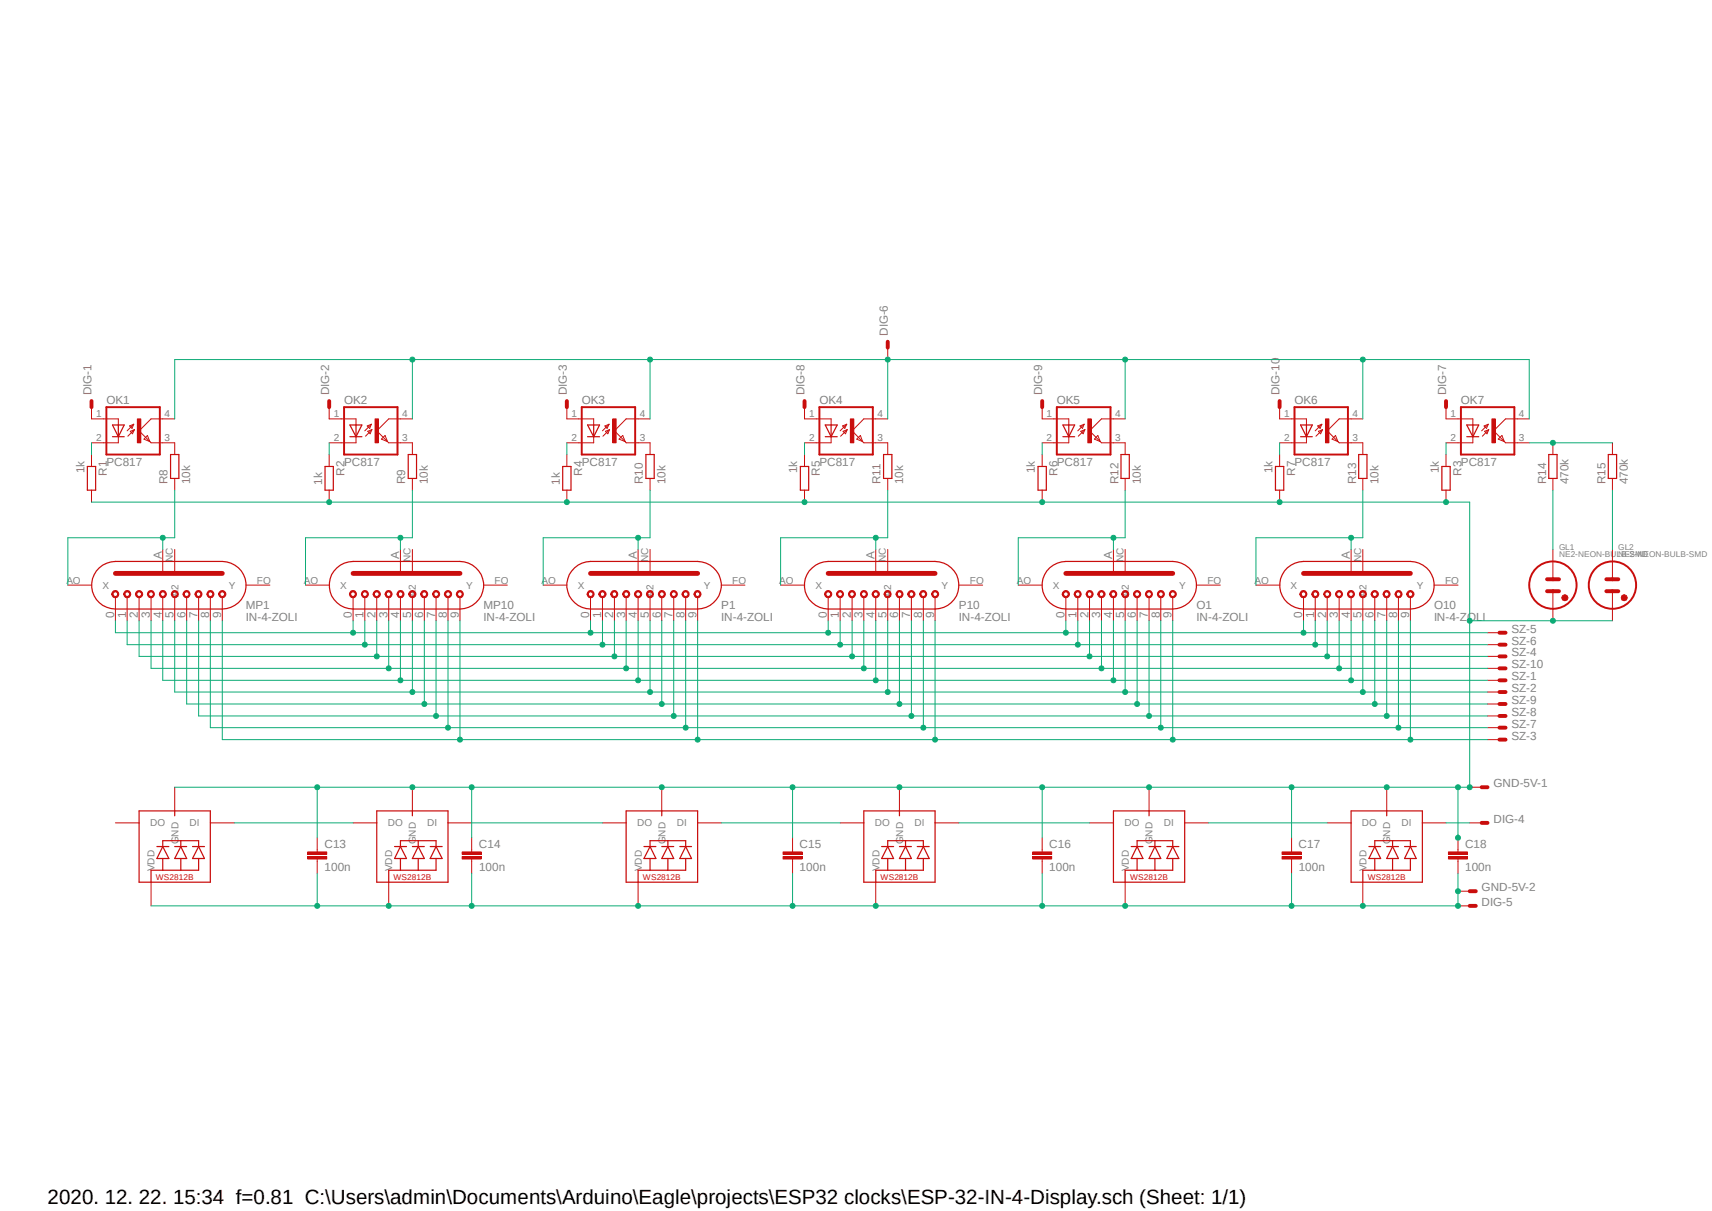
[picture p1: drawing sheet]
<svg xmlns="http://www.w3.org/2000/svg" width="297mm" height="210mm" viewBox="0 0 297 210" stroke-linecap="round" stroke-linejoin="round" font-family="sans-serif">
<defs><g id="words">
<text font-size="3.6" x="8.3" y="208.7">2020. 12. 22. 15:34 f=0.81 C:\Users\admin\Documents\Arduino\Eagle\projects\ESP32 clocks\ESP-32-IN-4-Display.sch (Sheet: 1/1)</text>
<g font-size="2" fill="#808080">
<text x="154" y="58.3" transform="rotate(-90 154 58.3)">DIG-6</text>
<text x="15.9" y="68.5" transform="rotate(-90 15.9 68.5)">DIG-1</text>
<text x="18.5" y="70.1">OK1</text>
<text x="57.1" y="68.5" transform="rotate(-90 57.1 68.5)">DIG-2</text>
<text x="59.7" y="70.1">OK2</text>
<text x="98.3" y="68.5" transform="rotate(-90 98.3 68.5)">DIG-3</text>
<text x="100.9" y="70.1">OK3</text>
<text x="139.6" y="68.5" transform="rotate(-90 139.6 68.5)">DIG-8</text>
<text x="142.2" y="70.1">OK4</text>
<text x="180.8" y="68.5" transform="rotate(-90 180.8 68.5)">DIG-9</text>
<text x="183.3" y="70.1">OK5</text>
<text x="222" y="68.5" transform="rotate(-90 222 68.5)">DIG-10</text>
<text x="224.6" y="70.1">OK6</text>
<text x="250.9" y="68.5" transform="rotate(-90 250.9 68.5)">DIG-7</text>
<text x="253.4" y="70.1">OK7</text>
<text x="14.6" y="82" transform="rotate(-90 14.6 82)">1k</text>
<text x="18.5" y="80.9">PC817</text>
<text x="18.5" y="82.5" transform="rotate(-90 18.5 82.5)">R1</text>
<text x="29.1" y="84" transform="rotate(-90 29.1 84)">R8</text>
<text x="33" y="84" transform="rotate(-90 33 84)">10k</text>
<text x="59.7" y="80.9">PC817</text>
<text x="59.8" y="82.5" transform="rotate(-90 59.8 82.5)">R2</text>
<text x="70.3" y="84" transform="rotate(-90 70.3 84)">R9</text>
<text x="74.2" y="84" transform="rotate(-90 74.2 84)">10k</text>
<text x="100.9" y="80.9">PC817</text>
<text x="101" y="82.5" transform="rotate(-90 101 82.5)">R4</text>
<text x="111.6" y="84" transform="rotate(-90 111.6 84)">R10</text>
<text x="115.4" y="84" transform="rotate(-90 115.4 84)">10k</text>
<text x="138.3" y="82" transform="rotate(-90 138.3 82)">1k</text>
<text x="142.2" y="80.9">PC817</text>
<text x="142.2" y="82.5" transform="rotate(-90 142.2 82.5)">R5</text>
<text x="152.8" y="84" transform="rotate(-90 152.8 84)">R11</text>
<text x="156.7" y="84" transform="rotate(-90 156.7 84)">10k</text>
<text x="179.5" y="82" transform="rotate(-90 179.5 82)">1k</text>
<text x="183.3" y="80.9">PC817</text>
<text x="183.4" y="82.5" transform="rotate(-90 183.4 82.5)">R6</text>
<text x="194" y="84" transform="rotate(-90 194 84)">R12</text>
<text x="197.9" y="84" transform="rotate(-90 197.9 84)">10k</text>
<text x="220.8" y="82" transform="rotate(-90 220.8 82)">1k</text>
<text x="224.6" y="80.9">PC817</text>
<text x="224.7" y="82.5" transform="rotate(-90 224.7 82.5)">R7</text>
<text x="235.3" y="84" transform="rotate(-90 235.3 84)">R13</text>
<text x="239.1" y="84" transform="rotate(-90 239.1 84)">10k</text>
<text x="249.6" y="82" transform="rotate(-90 249.6 82)">1k</text>
<text x="253.4" y="80.9">PC817</text>
<text x="253.5" y="82.5" transform="rotate(-90 253.5 82.5)">R3</text>
<text x="268.2" y="84" transform="rotate(-90 268.2 84)">R14</text>
<text x="272.1" y="84" transform="rotate(-90 272.1 84)">470k</text>
<text x="278.5" y="84" transform="rotate(-90 278.5 84)">R15</text>
<text x="282.4" y="84" transform="rotate(-90 282.4 84)">470k</text>
<text x="55.9" y="84.1" transform="rotate(-90 55.9 84.1)">1k</text>
<text x="97.1" y="84.1" transform="rotate(-90 97.1 84.1)">1k</text>
<text x="28.1" y="97" transform="rotate(-90 28.1 97)">A</text>
<text x="69.3" y="97" transform="rotate(-90 69.3 97)">A</text>
<text x="110.5" y="97" transform="rotate(-90 110.5 97)">A</text>
<text x="151.7" y="97" transform="rotate(-90 151.7 97)">A</text>
<text x="193" y="97" transform="rotate(-90 193 97)">A</text>
<text x="234.2" y="97" transform="rotate(-90 234.2 97)">A</text>
<text x="19.8" y="107.2" transform="rotate(-90 19.8 107.2)">0</text>
<text x="21.9" y="107.2" transform="rotate(-90 21.9 107.2)">1</text>
<text x="23.9" y="107.2" transform="rotate(-90 23.9 107.2)">2</text>
<text x="26" y="107.2" transform="rotate(-90 26 107.2)">3</text>
<text x="28.1" y="107.2" transform="rotate(-90 28.1 107.2)">4</text>
<text x="30.1" y="107.2" transform="rotate(-90 30.1 107.2)">5</text>
<text x="32.2" y="107.2" transform="rotate(-90 32.2 107.2)">6</text>
<text x="34.2" y="107.2" transform="rotate(-90 34.2 107.2)">7</text>
<text x="36.3" y="107.2" transform="rotate(-90 36.3 107.2)">8</text>
<text x="38.4" y="107.2" transform="rotate(-90 38.4 107.2)">9</text>
<text x="42.7" y="107.7">IN-4-ZOLI</text>
<text x="42.7" y="105.6">MP1</text>
<text x="61" y="107.2" transform="rotate(-90 61 107.2)">0</text>
<text x="63.1" y="107.2" transform="rotate(-90 63.1 107.2)">1</text>
<text x="65.2" y="107.2" transform="rotate(-90 65.2 107.2)">2</text>
<text x="67.2" y="107.2" transform="rotate(-90 67.2 107.2)">3</text>
<text x="69.3" y="107.2" transform="rotate(-90 69.3 107.2)">4</text>
<text x="71.3" y="107.2" transform="rotate(-90 71.3 107.2)">5</text>
<text x="73.4" y="107.2" transform="rotate(-90 73.4 107.2)">6</text>
<text x="75.5" y="107.2" transform="rotate(-90 75.5 107.2)">7</text>
<text x="77.5" y="107.2" transform="rotate(-90 77.5 107.2)">8</text>
<text x="79.6" y="107.2" transform="rotate(-90 79.6 107.2)">9</text>
<text x="83.9" y="107.7">IN-4-ZOLI</text>
<text x="83.9" y="105.6">MP10</text>
<text x="102.2" y="107.2" transform="rotate(-90 102.2 107.2)">0</text>
<text x="104.3" y="107.2" transform="rotate(-90 104.3 107.2)">1</text>
<text x="106.4" y="107.2" transform="rotate(-90 106.4 107.2)">2</text>
<text x="108.5" y="107.2" transform="rotate(-90 108.5 107.2)">3</text>
<text x="110.5" y="107.2" transform="rotate(-90 110.5 107.2)">4</text>
<text x="112.6" y="107.2" transform="rotate(-90 112.6 107.2)">5</text>
<text x="114.6" y="107.2" transform="rotate(-90 114.6 107.2)">6</text>
<text x="116.7" y="107.2" transform="rotate(-90 116.7 107.2)">7</text>
<text x="118.7" y="107.2" transform="rotate(-90 118.7 107.2)">8</text>
<text x="120.8" y="107.2" transform="rotate(-90 120.8 107.2)">9</text>
<text x="125.1" y="105.6">P1</text>
<text x="125.1" y="107.7">IN-4-ZOLI</text>
<text x="143.5" y="107.2" transform="rotate(-90 143.5 107.2)">0</text>
<text x="145.5" y="107.2" transform="rotate(-90 145.5 107.2)">1</text>
<text x="147.6" y="107.2" transform="rotate(-90 147.6 107.2)">2</text>
<text x="149.7" y="107.2" transform="rotate(-90 149.7 107.2)">3</text>
<text x="151.7" y="107.2" transform="rotate(-90 151.7 107.2)">4</text>
<text x="153.8" y="107.2" transform="rotate(-90 153.8 107.2)">5</text>
<text x="155.8" y="107.2" transform="rotate(-90 155.8 107.2)">6</text>
<text x="157.9" y="107.2" transform="rotate(-90 157.9 107.2)">7</text>
<text x="160" y="107.2" transform="rotate(-90 160 107.2)">8</text>
<text x="162.1" y="107.2" transform="rotate(-90 162.1 107.2)">9</text>
<text x="166.4" y="107.7">IN-4-ZOLI</text>
<text x="166.4" y="105.6">P10</text>
<text x="184.7" y="107.2" transform="rotate(-90 184.7 107.2)">0</text>
<text x="186.8" y="107.2" transform="rotate(-90 186.8 107.2)">1</text>
<text x="188.9" y="107.2" transform="rotate(-90 188.9 107.2)">2</text>
<text x="190.9" y="107.2" transform="rotate(-90 190.9 107.2)">3</text>
<text x="193" y="107.2" transform="rotate(-90 193 107.2)">4</text>
<text x="195" y="107.2" transform="rotate(-90 195 107.2)">5</text>
<text x="197.1" y="107.2" transform="rotate(-90 197.1 107.2)">6</text>
<text x="199.1" y="107.2" transform="rotate(-90 199.1 107.2)">7</text>
<text x="201.2" y="107.2" transform="rotate(-90 201.2 107.2)">8</text>
<text x="203.2" y="107.2" transform="rotate(-90 203.2 107.2)">9</text>
<text x="207.6" y="107.7">IN-4-ZOLI</text>
<text x="207.6" y="105.6">O1</text>
<text x="225.9" y="107.2" transform="rotate(-90 225.9 107.2)">0</text>
<text x="228" y="107.2" transform="rotate(-90 228 107.2)">1</text>
<text x="230" y="107.2" transform="rotate(-90 230 107.2)">2</text>
<text x="232.1" y="107.2" transform="rotate(-90 232.1 107.2)">3</text>
<text x="234.2" y="107.2" transform="rotate(-90 234.2 107.2)">4</text>
<text x="236.2" y="107.2" transform="rotate(-90 236.2 107.2)">5</text>
<text x="238.3" y="107.2" transform="rotate(-90 238.3 107.2)">6</text>
<text x="240.4" y="107.2" transform="rotate(-90 240.4 107.2)">7</text>
<text x="242.4" y="107.2" transform="rotate(-90 242.4 107.2)">8</text>
<text x="244.5" y="107.2" transform="rotate(-90 244.5 107.2)">9</text>
<text x="248.8" y="107.7">IN-4-ZOLI</text>
<text x="248.8" y="105.6">O10</text>
<text x="262.2" y="113.8">SZ-4</text>
<text x="262.2" y="109.7">SZ-5</text>
<text x="262.2" y="111.8">SZ-6</text>
<text x="262.2" y="118">SZ-1</text>
<text x="262.2" y="115.9">SZ-10</text>
<text x="262.2" y="120">SZ-2</text>
<text x="262.2" y="124.2">SZ-8</text>
<text x="262.2" y="122.1">SZ-9</text>
<text x="262.2" y="128.3">SZ-3</text>
<text x="262.2" y="126.2">SZ-7</text>
<text x="259.1" y="136.5">GND-5V-1</text>
<text x="259.1" y="142.7">DIG-4</text>
<text x="56.3" y="147">C13</text>
<text x="83.1" y="147">C14</text>
<text x="138.7" y="147">C15</text>
<text x="182" y="147">C16</text>
<text x="225.3" y="147">C17</text>
<text x="254.2" y="147">C18</text>
<text x="56.3" y="151.1">100n</text>
<text x="83.1" y="151.1">100n</text>
<text x="138.7" y="151.1">100n</text>
<text x="182" y="151.1">100n</text>
<text x="225.3" y="151.1">100n</text>
<text x="254.2" y="151.1">100n</text>
<text x="257" y="154.6">GND-5V-2</text>
<text x="257" y="157.1">DIG-5</text>
</g>
<g font-size="1.7" fill="#808080">
<text x="16.7" y="72.3">1</text>
<text x="16.7" y="76.5">2</text>
<text x="28.5" y="72.3">4</text>
<text x="28.5" y="76.5">3</text>
<text x="57.9" y="72.3">1</text>
<text x="57.9" y="76.5">2</text>
<text x="69.8" y="72.3">4</text>
<text x="69.8" y="76.5">3</text>
<text x="99.1" y="72.3">1</text>
<text x="99.1" y="76.5">2</text>
<text x="111" y="72.3">4</text>
<text x="111" y="76.5">3</text>
<text x="140.4" y="72.3">1</text>
<text x="140.4" y="76.5">2</text>
<text x="152.2" y="72.3">4</text>
<text x="152.2" y="76.5">3</text>
<text x="181.6" y="72.3">1</text>
<text x="181.6" y="76.5">2</text>
<text x="193.5" y="76.5">3</text>
<text x="193.5" y="72.3">4</text>
<text x="222.8" y="72.3">1</text>
<text x="222.8" y="76.5">2</text>
<text x="234.7" y="72.3">4</text>
<text x="234.7" y="76.5">3</text>
<text x="251.7" y="72.3">1</text>
<text x="251.7" y="76.5">2</text>
<text x="263.5" y="72.3">4</text>
<text x="263.5" y="76.5">3</text>
<text x="11.5" y="101.2">AO</text>
<text x="30" y="97.5" transform="rotate(-90 30 97.5)">NC</text>
<text x="44.6" y="101.2">FO</text>
<text x="52.7" y="101.2">AO</text>
<text x="71.2" y="97.5" transform="rotate(-90 71.2 97.5)">NC</text>
<text x="85.8" y="101.2">FO</text>
<text x="93.9" y="101.2">AO</text>
<text x="112.5" y="97.5" transform="rotate(-90 112.5 97.5)">NC</text>
<text x="127" y="101.2">FO</text>
<text x="135.2" y="101.2">AO</text>
<text x="153.7" y="97.5" transform="rotate(-90 153.7 97.5)">NC</text>
<text x="168.3" y="101.2">FO</text>
<text x="176.4" y="101.2">AO</text>
<text x="194.9" y="97.5" transform="rotate(-90 194.9 97.5)">NC</text>
<text x="209.5" y="101.2">FO</text>
<text x="217.6" y="101.2">AO</text>
<text x="236.1" y="97.5" transform="rotate(-90 236.1 97.5)">NC</text>
<text x="250.7" y="101.2">FO</text>
<text x="17.8" y="102.1">X</text>
<text x="30.9" y="103.5" transform="rotate(-90 30.9 103.5)">A2</text>
<text x="39.7" y="102.1">Y</text>
<text x="59" y="102.1">X</text>
<text x="72.1" y="103.5" transform="rotate(-90 72.1 103.5)">A2</text>
<text x="80.9" y="102.1">Y</text>
<text x="100.2" y="102.1">X</text>
<text x="113.4" y="103.5" transform="rotate(-90 113.4 103.5)">A2</text>
<text x="122.1" y="102.1">Y</text>
<text x="141.5" y="102.1">X</text>
<text x="154.6" y="103.5" transform="rotate(-90 154.6 103.5)">A2</text>
<text x="163.4" y="102.1">Y</text>
<text x="182.7" y="102.1">X</text>
<text x="195.8" y="103.5" transform="rotate(-90 195.8 103.5)">A2</text>
<text x="204.6" y="102.1">Y</text>
<text x="223.9" y="102.1">X</text>
<text x="237.1" y="103.5" transform="rotate(-90 237.1 103.5)">A2</text>
<text x="245.8" y="102.1">Y</text>
<text x="26" y="143.3">DO</text>
<text x="32.9" y="143.3">DI</text>
<text x="67.3" y="143.3">DO</text>
<text x="74.1" y="143.3">DI</text>
<text x="110.5" y="143.3">DO</text>
<text x="117.4" y="143.3">DI</text>
<text x="151.8" y="143.3">DO</text>
<text x="158.7" y="143.3">DI</text>
<text x="195.1" y="143.3">DO</text>
<text x="201.9" y="143.3">DI</text>
<text x="236.3" y="143.3">DO</text>
<text x="243.2" y="143.3">DI</text>
<text x="30.9" y="146.4" transform="rotate(-90 30.9 146.4)">GND</text>
<text x="72.1" y="146.4" transform="rotate(-90 72.1 146.4)">GND</text>
<text x="115.4" y="146.4" transform="rotate(-90 115.4 146.4)">GND</text>
<text x="156.7" y="146.4" transform="rotate(-90 156.7 146.4)">GND</text>
<text x="199.9" y="146.4" transform="rotate(-90 199.9 146.4)">GND</text>
<text x="241.2" y="146.4" transform="rotate(-90 241.2 146.4)">GND</text>
<text x="26.8" y="151.1" transform="rotate(-90 26.8 151.1)">VDD</text>
<text x="68" y="151.1" transform="rotate(-90 68 151.1)">VDD</text>
<text x="111.3" y="151.1" transform="rotate(-90 111.3 151.1)">VDD</text>
<text x="152.6" y="151.1" transform="rotate(-90 152.6 151.1)">VDD</text>
<text x="195.8" y="151.1" transform="rotate(-90 195.8 151.1)">VDD</text>
<text x="237.1" y="151.1" transform="rotate(-90 237.1 151.1)">VDD</text>
</g>
<g font-size="1.4" fill="#808080">
<text x="270.5" y="95.3">GL1</text>
<text x="280.8" y="95.3">GL2</text>
<text x="270.5" y="96.6">NE2-NEON-BULB-SMD</text>
<text x="280.8" y="96.6">NE2-NEON-BULB-SMD</text>
</g>
<g font-size="1.4" fill="#c90d0c">
<text x="27" y="152.6">WS2812B</text>
<text x="68.2" y="152.6">WS2812B</text>
<text x="111.5" y="152.6">WS2812B</text>
<text x="152.7" y="152.6">WS2812B</text>
<text x="196" y="152.6">WS2812B</text>
<text x="237.3" y="152.6">WS2812B</text>
</g>
</g></defs>
<path d="M8.3 52.2l288.6 108.5M296.9 52.2l-288.6 108.5" fill="none" stroke="#fff" stroke-width=".17"/>
<g fill="none" stroke="#c90d0c" stroke-width=".17">
<path d="M15.9 70.6v2M17.9 72.6h2.6v1.1M20.5 75.7v1.1h-2.6M22.5 73.9l.7-.3-.3 .7zM22.6 74.8l.7-.3-.3 .7zM23.2 73.6l-1.1 1.1M23.3 74.5l-1.1 1.1M25.6 75.5l.4 1.1-1-.4zM28.2 72.6h-2l-2.1 2.1 2.1 2.1h2M57.1 70.6v2M98.3 70.6v2M139.6 70.6v2"/>
<path d="M154 60.3v2.1M180.8 70.6v2M222 70.6v2M250.9 70.6v2M258.1 118h2M258.1 113.8h2M258.1 109.7h2M258.1 111.8h2M258.1 115.9h2M30.3 136.5v4.1M71.5 136.5v4.1M114.8 136.5v4.1"/>
<path d="M156 136.5v4.1M199.3 136.5v4.1M240.6 136.5v4.1M255 136.5h2M258.1 120h2M258.1 128.3h2M258.1 126.2h2M258.1 124.2h2M258.1 122.1h2M20 142.7h4.1M26.2 153v4.1M36.5 142.7h4.1"/>
<path d="M53.4 148.5h3.3v.5h-3.3zM53.4 147.7h3.3v.5h-3.3zM55 145.3v2.4M55 149v2.5M61.3 142.7h4.1M67.4 153v4.1M77.7 142.7h4.1M80.2 148.5h3.3v.5h-3.3zM80.2 147.7h3.3v.5h-3.3zM81.8 145.3v2.4M81.8 149v2.5M104.5 142.7h4.1"/>
<path d="M110.7 153v4.1M121 142.7h4.1M135.8 148.5h3.3v.5h-3.3zM135.8 147.7h3.3v.5h-3.3zM137.5 145.3v2.4M137.5 149v2.5M145.8 142.7h4.1M151.9 153v4.1M162.2 142.7h4.2M179.2 148.5h3.3v.5h-3.3zM179.2 147.7h3.3v.5h-3.3zM180.8 145.3v2.4"/>
<path d="M180.8 149v2.5M189 142.7h4.2M195.2 153v4.1M205.5 142.7h4.1M222.4 148.5h3.3v.5h-3.3zM222.4 147.7h3.3v.5h-3.3zM224.1 145.3v2.4M224.1 149v2.5M230.3 142.7h4.1M236.4 153v4.1M246.8 142.7h4.1M251.3 148.5h3.3v.5h-3.3z"/>
<path d="M251.3 147.7h3.3v.5h-3.3zM252.9 145.3v2.4M252.9 149v2.5M252.9 157.1h2.1M252.9 154.6h2.1M255 142.7h2"/>
</g>
<g fill="none" stroke="#c90d0c" stroke-width=".68">
<path d="M154 59.3v1M15.9 69.6v1M57.1 69.6v1M98.3 69.6v1M139.6 69.6v1M180.8 69.6v1M222 69.6v1M250.9 69.6v1M260.1 118h1.1M260.1 113.8h1.1M260.1 109.7h1.1M260.1 111.8h1.1"/>
<path d="M260.1 115.9h1.1M257 136.5h1.1M260.1 120h1.1M260.1 128.3h1.1M260.1 126.2h1.1M260.1 124.2h1.1M260.1 122.1h1.1M255 157.1h1M255 154.6h1M257 142.7h1.1"/>
</g>
<g fill="none" stroke="#c90d0c" stroke-width=".21">
<path d="M19.5 73.7h2l-1 2zM19.5 75.7h2M20.5 73.7v2M24.1 140.6h12.4v12.4h-12.4zM27.2 146.8h2.1M28.2 146.8l1.1 2.1h-2.1zM28.2 146.8v-1h6.3v1M28.2 148.9v2M30.3 146.8h2.1M30.3 140.6v.9M31.4 146.8l1 2.1h-2.1zM31.4 145.8v1"/>
<path d="M31.4 148.9v2M33.4 146.8h2.1M34.5 146.8l1 2.1h-2.1zM34.5 148.9v2h-8.3v2.1M65.4 140.6h12.3v12.4h-12.3zM68.5 146.8h2M69.5 146.8l1 2.1h-2zM69.5 146.8v-1h6.1v1M69.5 148.9v2M71.5 146.8h2.1M71.5 140.6v.9M72.6 146.8l1 2.1h-2.1z"/>
<path d="M72.6 145.8v1M72.6 148.9v2M74.6 146.8h2.1M75.6 146.8l1.1 2.1h-2.1zM75.6 148.9v2h-8.2v2.1M108.6 140.6h12.4v12.4h-12.4zM111.7 146.8h2.1M112.8 146.8l1 2.1h-2.1zM112.8 146.8v-1h6.2v1M112.8 148.9v2M114.8 146.8h2.1M114.8 140.6v.9"/>
<path d="M115.9 146.8l1 2.1h-2.1zM115.9 145.8v1M115.9 148.9v2M117.9 146.8h2.1M119 146.8l1 2.1h-2.1zM119 148.9v2h-8.3v2.1M149.9 140.6h12.3v12.4h-12.3zM153 146.8h2M154 146.8l1 2.1h-2zM154 146.8v-1h6.2v1M154 148.9v2M156 146.8h2.1"/>
<path d="M156 140.6v.9M157.1 146.8l1 2.1h-2.1zM157.1 145.8v1M157.1 148.9v2M159.1 146.8h2.1M160.2 146.8l1 2.1h-2.1zM160.2 148.9v2h-8.3v2.1M193.2 140.6h12.3v12.4h-12.3zM196.3 146.8h2M197.3 146.8l1 2.1h-2zM197.3 146.8v-1h6.2v1M197.3 148.9v2"/>
<path d="M199.3 146.8h2.1M199.3 140.6v.9M200.4 146.8l1 2.1h-2.1zM200.4 145.8v1M200.4 148.9v2M202.4 146.8h2.1M203.5 146.8l1 2.1h-2.1zM203.5 148.9v2h-8.3v2.1M234.4 140.6h12.4v12.4h-12.4zM237.5 146.8h2M238.5 146.8l1 2.1h-2zM238.5 146.8v-1h6.2v1"/>
<path d="M238.5 148.9v2M240.6 146.8h2M240.6 140.6v.9M241.6 146.8l1 2.1h-2zM241.6 145.8v1M241.6 148.9v2M243.7 146.8h2M244.7 146.8l1 2.1h-2zM244.7 148.9v2h-8.3v2.1"/>
</g>
<path d="M53.4 148.8h3.3M53.4 148h3.3M80.2 148.8h3.3M80.2 148h3.3M135.8 148.8h3.3M135.8 148h3.3M179.2 148.8h3.3M179.2 148h3.3M222.4 148.8h3.3M222.4 148h3.3M251.3 148.8h3.3M251.3 148h3.3" fill="none" stroke="#c90d0c" stroke-width=".42"/>
<path d="M18.5 70.6h9.2v8.2h-9.2z" fill="none" stroke="#c90d0c" stroke-width=".34"/>
<path d="M23.8 72.6h.6v4.2h-.6z" fill-rule="evenodd" fill="#c90d0c"/>
<g fill="none" stroke="#c90d0c" stroke-width=".17">
<path d="M15.9 72.6h2M15.9 76.8h2M23.8 72.6h.6v4.2h-.6zM28.2 72.6h2.1M28.2 76.8h2.1M59.2 72.6h2.6v1.1M61.8 75.7v1.1h-2.6M63.7 73.9l.7-.3-.3 .7zM63.8 74.8l.7-.3-.3 .7zM64.4 73.6l-1.1 1.1M64.5 74.5l-1.1 1.1M66.8 75.5l.4 1.1-1-.4z"/>
<path d="M69.5 72.6h-2.1l-2 2.1 2 2.1h2.1"/>
</g>
<path d="M60.7 73.7h2.1l-1 2zM60.7 75.7h2.1M61.8 73.7v2" fill="none" stroke="#c90d0c" stroke-width=".21"/>
<path d="M59.7 70.6h9.3v8.2h-9.3z" fill="none" stroke="#c90d0c" stroke-width=".34"/>
<path d="M65.1 72.6h.6v4.2h-.6z" fill-rule="evenodd" fill="#c90d0c"/>
<g fill="none" stroke="#c90d0c" stroke-width=".17">
<path d="M57.1 72.6h2.1M57.1 76.8h2.1M65.1 72.6h.6v4.2h-.6zM69.5 72.6h2M69.5 76.8h2M100.4 72.6h2.6v1.1M103 75.7v1.1h-2.6M104.9 73.9l.8-.3-.4 .7zM105 74.8l.7-.3-.2 .7zM105.7 73.6l-1.2 1.1M105.7 74.5l-1.1 1.1M107.4 76.2l.6-.7 .5 1.1z"/>
<path d="M108.5 76.6l.1 .2h2.1M110.7 72.6h-2.1l-2 2.1 1.9 1.9"/>
</g>
<path d="M101.9 73.7h2.1l-1 2zM101.9 75.7h2.1M103 73.7v2" fill="none" stroke="#c90d0c" stroke-width=".21"/>
<path d="M100.9 70.6h9.3v8.2h-9.3z" fill="none" stroke="#c90d0c" stroke-width=".34"/>
<path d="M106.3 72.6h.6v4.2h-.6z" fill-rule="evenodd" fill="#c90d0c"/>
<g fill="none" stroke="#c90d0c" stroke-width=".17">
<path d="M98.3 72.6h2.1M98.3 76.8h2.1M106.3 72.6h.6v4.2h-.6zM110.7 72.6h2.1M110.7 76.8h2.1M141.6 72.6h2.6v1.1M144.2 75.7v1.1h-2.6M146.2 73.9l.7-.3-.3 .7zM146.3 74.8l.7-.3-.3 .7zM146.9 73.6l-1.1 1.1M147 74.5l-1.2 1.1M149.3 75.5l.3 1.1-1-.4z"/>
<path d="M149.6 76.6l.3 .2h2M151.9 72.6h-2l-2.1 2.1 1.8 1.9"/>
</g>
<path d="M143.2 73.7h2l-1 2zM143.2 75.7h2M144.2 73.7v2" fill="none" stroke="#c90d0c" stroke-width=".21"/>
<path d="M142.2 70.6h9.2v8.2h-9.2z" fill="none" stroke="#c90d0c" stroke-width=".34"/>
<path d="M147.5 72.6h.6v4.2h-.6z" fill-rule="evenodd" fill="#c90d0c"/>
<g fill="none" stroke="#c90d0c" stroke-width=".17">
<path d="M139.6 72.6h2M139.6 76.8h2M147.5 72.6h.6v4.2h-.6zM151.9 72.6h2.1M151.9 76.8h2.1M182.8 72.6h2.6v1.1M185.4 75.7v1.1h-2.6M187.4 73.9l.7-.3-.3 .7zM187.5 74.8l.7-.3-.3 .7zM188.1 73.6l-1.1 1.1M188.2 74.5l-1.1 1.1M190.5 75.5l.4 1.1-1-.4z"/>
<path d="M193.2 72.6h-2.1l-2.1 2.1 2.1 2.1h2.1"/>
</g>
<path d="M184.4 73.7h2l-1 2zM184.4 75.7h2M185.4 73.7v2" fill="none" stroke="#c90d0c" stroke-width=".21"/>
<path d="M183.3 70.6h9.4v8.2h-9.4z" fill="none" stroke="#c90d0c" stroke-width=".34"/>
<path d="M188.7 72.6h.6v4.2h-.6z" fill-rule="evenodd" fill="#c90d0c"/>
<g fill="none" stroke="#c90d0c" stroke-width=".17">
<path d="M180.8 72.6h2M180.8 76.8h2M188.7 72.6h.6v4.2h-.6zM193.2 72.6h2M193.2 76.8h2M224.1 72.6h2.6v1.1M226.7 75.7v1.1h-2.6M228.6 73.9l.7-.3-.3 .7zM228.7 74.8l.7-.3-.3 .7zM229.3 73.6l-1.1 1.1M229.4 74.5l-1.1 1.1M231.7 75.5l.4 1.1-1-.4z"/>
<path d="M234.4 72.6h-2.1l-2 2.1 2 2.1h2.1"/>
</g>
<path d="M225.6 73.7h2.1l-1 2zM225.6 75.7h2.1M226.7 73.7v2" fill="none" stroke="#c90d0c" stroke-width=".21"/>
<path d="M224.6 70.6h9.2v8.2h-9.2z" fill="none" stroke="#c90d0c" stroke-width=".34"/>
<path d="M230 72.6h.5v4.2h-.5z" fill-rule="evenodd" fill="#c90d0c"/>
<g fill="none" stroke="#c90d0c" stroke-width=".17">
<path d="M15.9 78.8v2.1M30.3 76.8v2M57.1 78.8v2.1M71.5 76.8v2M98.3 78.8v2.1M112.8 76.8v2M139.6 78.8v2.1M154 76.8v2M180.8 78.8v2.1M195.2 76.8v2M222 72.6h2.1M222 76.8h2.1"/>
<path d="M222 78.8v2.1M230 72.6h.5v4.2h-.5zM234.4 72.6h2M234.4 76.8h2v2M252.9 72.6h2.6v1.1M255.5 75.7v1.1h-2.6M257.5 73.9l.7-.3-.3 .7zM257.6 74.8l.7-.3-.3 .7zM258.2 73.6l-1.2 1.1M258.3 74.5l-1.1 1.1M260.6 75.5l.4 1.1-1.1-.4zM263.2 72.6h-2l-2.1 2.1 2.1 2.1h2"/>
<path d="M15.9 85v2.1M30.3 83v2M57.1 85v2.1M71.5 83v2M98.3 85v2.1M112.8 83v2M139.6 85v2.1M154 83v2M180.8 85v2.1M195.2 83v2M222 85v2.1M236.4 83v2"/>
</g>
<g fill="none" stroke="#c90d0c" stroke-width=".21">
<path d="M29.6 78.8h1.4v4.2h-1.4zM70.8 78.8h1.5v4.2h-1.5zM112.1 78.8h1.4v4.2h-1.4zM153.3 78.8h1.4v4.2h-1.4zM194.5 78.8h1.4v4.2h-1.4zM235.7 78.8h1.5v4.2h-1.5zM254.5 73.7h2l-1 2zM254.5 75.7h2M255.5 73.7v2M15.2 80.9h1.4v4.1h-1.4zM56.4 80.9h1.4v4.1h-1.4zM97.6 80.9h1.5v4.1h-1.5z"/>
<path d="M138.9 80.9h1.4v4.1h-1.4zM180.1 80.9h1.4v4.1h-1.4zM221.3 80.9h1.4v4.1h-1.4z"/>
</g>
<path d="M253.4 70.6h9.3v8.2h-9.3z" fill="none" stroke="#c90d0c" stroke-width=".34"/>
<path d="M258.8 72.6h.6v4.2h-.6z" fill-rule="evenodd" fill="#c90d0c"/>
<path d="M250.9 72.6h2M250.9 76.8h2M250.9 78.8v2.1M258.8 72.6h.6v4.2h-.6zM263.2 72.6h2.1M263.2 76.8h2.1M250.9 85v2.1M269.4 97.4v3.1M269.4 102.5v3.1" fill="none" stroke="#c90d0c" stroke-width=".17"/>
<path d="M250.1 80.9h1.5v4.1h-1.5z" fill="none" stroke="#c90d0c" stroke-width=".21"/>
<path d="M268.4 100.5h2.1M268.4 102.5h2.1" fill="none" stroke="#c90d0c" stroke-width=".68"/>
<circle cx="269.4" cy="101.5" r="4.1" fill="none" stroke="#c90d0c" stroke-width=".34"/>
<circle cx="271.5" cy="103.7" r=".55" fill="#c90d0c"/>
<g fill="none" stroke="#c90d0c" stroke-width=".17">
<path d="M269.4 95.3v2.1M279.7 97.4v3.1M269.4 105.6v2.1M279.7 102.5v3.1"/>
<circle cx="271.5" cy="103.7" r=".55"/>
</g>
<path d="M278.7 100.5h2.1M278.7 102.5h2.1" fill="none" stroke="#c90d0c" stroke-width=".68"/>
<circle cx="279.7" cy="101.5" r="4.1" fill="none" stroke="#c90d0c" stroke-width=".34"/>
<circle cx="281.8" cy="103.7" r=".53" fill="#c90d0c"/>
<g fill="none" stroke="#c90d0c" stroke-width=".17">
<path d="M279.7 95.3v2.1M20 103.5v4.2M22.1 103.5v4.2M24.1 103.5v4.2M26.2 103.5v4.2M28.2 103.5v4.2M30.3 103.5v4.2M32.4 103.5v4.2M34.5 103.5v4.2M36.5 103.5v4.2M38.6 103.5v4.2M279.7 105.6v2.1"/>
<circle cx="281.8" cy="103.7" r=".53"/>
</g>
<path d="M19.7 102.5a.62 .62 0 0 1 .9 .3 .62 .62 0 0 1-.5 .8 .62 .62 0 0 1-.7-.6h.2a.42 .42 0 0 1 .6-.3 .42 .42 0 0 1 .1 .7 .42 .42 0 0 1-.7-.1v-.3h-.2z" fill-rule="evenodd" fill="#c90d0c"/>
<path d="M19.7 102.5a.62 .62 0 0 1 .9 .3 .62 .62 0 0 1-.5 .8 .62 .62 0 0 1-.7-.6h.2a.42 .42 0 0 1 .6-.3 .42 .42 0 0 1 .1 .7 .42 .42 0 0 1-.7-.1v-.3h-.2z" fill="none" stroke="#c90d0c" stroke-width=".17"/>
<path d="M21.8 102.5a.62 .62 0 0 1 .9 .3 .62 .62 0 0 1-.5 .8 .62 .62 0 0 1-.7-.6h.2a.41 .41 0 0 1 .4-.4 .41 .41 0 0 1 .4 .5 .41 .41 0 0 1-.6 .3l-.2-.4h-.2z" fill-rule="evenodd" fill="#c90d0c"/>
<path d="M21.8 102.5a.62 .62 0 0 1 .9 .3 .62 .62 0 0 1-.5 .8 .62 .62 0 0 1-.7-.6h.2a.41 .41 0 0 1 .4-.4 .41 .41 0 0 1 .4 .5 .41 .41 0 0 1-.6 .3l-.2-.4h-.2z" fill="none" stroke="#c90d0c" stroke-width=".17"/>
<path d="M23.6 102.7a.64 .64 0 0 1 1 0 .64 .64 0 0 1-.3 1 .64 .64 0 0 1-.8-.7h.2a.42 .42 0 0 1 .5-.4 .42 .42 0 0 1 .3 .5 .42 .42 0 0 1-.6 .3l-.2-.4h-.2z" fill-rule="evenodd" fill="#c90d0c"/>
<path d="M23.6 102.7a.64 .64 0 0 1 1 0 .64 .64 0 0 1-.3 1 .64 .64 0 0 1-.8-.7h.2a.42 .42 0 0 1 .5-.4 .42 .42 0 0 1 .3 .5 .42 .42 0 0 1-.6 .3l-.2-.4h-.2z" fill="none" stroke="#c90d0c" stroke-width=".17"/>
<path d="M25.9 102.5a.62 .62 0 0 1 .9 .3 .62 .62 0 0 1-.5 .8 .62 .62 0 0 1-.7-.6h.2a.42 .42 0 0 1 .6-.3 .42 .42 0 0 1 .1 .7 .42 .42 0 0 1-.7-.1v-.3h-.2z" fill-rule="evenodd" fill="#c90d0c"/>
<path d="M25.9 102.5a.62 .62 0 0 1 .9 .3 .62 .62 0 0 1-.5 .8 .62 .62 0 0 1-.7-.6h.2a.42 .42 0 0 1 .6-.3 .42 .42 0 0 1 .1 .7 .42 .42 0 0 1-.7-.1v-.3h-.2z" fill="none" stroke="#c90d0c" stroke-width=".17"/>
<path d="M27.9 102.5a.62 .62 0 0 1 .9 .3 .62 .62 0 0 1-.4 .8 .62 .62 0 0 1-.8-.6h.3a.41 .41 0 0 1 .4-.4 .41 .41 0 0 1 .3 .5 .41 .41 0 0 1-.5 .3l-.2-.4h-.3z" fill-rule="evenodd" fill="#c90d0c"/>
<path d="M27.9 102.5a.62 .62 0 0 1 .9 .3 .62 .62 0 0 1-.4 .8 .62 .62 0 0 1-.8-.6h.3a.41 .41 0 0 1 .4-.4 .41 .41 0 0 1 .3 .5 .41 .41 0 0 1-.5 .3l-.2-.4h-.3z" fill="none" stroke="#c90d0c" stroke-width=".17"/>
<path d="M30 102.5a.63 .63 0 0 1 .9 .5 .63 .63 0 0 1-.9 .6l-.3-.6h.2a.42 .42 0 0 1 .5-.4 .42 .42 0 0 1 .3 .5 .42 .42 0 0 1-.6 .3l-.2-.4h-.2z" fill-rule="evenodd" fill="#c90d0c"/>
<path d="M30 102.5a.63 .63 0 0 1 .9 .5 .63 .63 0 0 1-.9 .6l-.3-.6h.2a.42 .42 0 0 1 .5-.4 .42 .42 0 0 1 .3 .5 .42 .42 0 0 1-.6 .3l-.2-.4h-.2z" fill="none" stroke="#c90d0c" stroke-width=".17"/>
<path d="M31.8 102.7a.61 .61 0 0 1 1-.1 .61 .61 0 0 1 0 .9 .61 .61 0 0 1-1-.2l-.1-.3h.3a.42 .42 0 0 1 .5-.3 .42 .42 0 0 1 .2 .7 .42 .42 0 0 1-.7-.1v-.3h-.3z" fill-rule="evenodd" fill="#c90d0c"/>
<path d="M31.8 102.7a.61 .61 0 0 1 1-.1 .61 .61 0 0 1 0 .9 .61 .61 0 0 1-1-.2l-.1-.3h.3a.42 .42 0 0 1 .5-.3 .42 .42 0 0 1 .2 .7 .42 .42 0 0 1-.7-.1v-.3h-.3z" fill="none" stroke="#c90d0c" stroke-width=".17"/>
<path d="M34.1 102.5a.62 .62 0 0 1 .9 .3 .62 .62 0 0 1-.4 .8 .62 .62 0 0 1-.8-.6h.2a.42 .42 0 0 1 .6-.3 .42 .42 0 0 1 .2 .7 .42 .42 0 0 1-.7-.1l-.1-.3h-.2z" fill-rule="evenodd" fill="#c90d0c"/>
<path d="M34.1 102.5a.62 .62 0 0 1 .9 .3 .62 .62 0 0 1-.4 .8 .62 .62 0 0 1-.8-.6h.2a.42 .42 0 0 1 .6-.3 .42 .42 0 0 1 .2 .7 .42 .42 0 0 1-.7-.1l-.1-.3h-.2z" fill="none" stroke="#c90d0c" stroke-width=".17"/>
<path d="M36.2 102.5a.62 .62 0 0 1 .9 .3 .62 .62 0 0 1-.5 .8 .62 .62 0 0 1-.7-.6h.2a.42 .42 0 0 1 .4-.4 .42 .42 0 0 1 .4 .5 .42 .42 0 0 1-.6 .3l-.2-.4h-.2z" fill-rule="evenodd" fill="#c90d0c"/>
<path d="M36.2 102.5a.62 .62 0 0 1 .9 .3 .62 .62 0 0 1-.5 .8 .62 .62 0 0 1-.7-.6h.2a.42 .42 0 0 1 .4-.4 .42 .42 0 0 1 .4 .5 .42 .42 0 0 1-.6 .3l-.2-.4h-.2z" fill="none" stroke="#c90d0c" stroke-width=".17"/>
<path d="M38 102.7a.64 .64 0 0 1 1.1 0 .64 .64 0 0 1-.3 1 .64 .64 0 0 1-.9-.7h.2a.42 .42 0 0 1 .6-.3 .42 .42 0 0 1 .2 .7 .42 .42 0 0 1-.7-.1l-.1-.3h-.2z" fill-rule="evenodd" fill="#c90d0c"/>
<g fill="none" stroke="#c90d0c" stroke-width=".17">
<path d="M28.2 95.3v4.1M30.3 95.3v4.1M11.8 101.5h4.1M38 102.7a.64 .64 0 0 1 1.1 0 .64 .64 0 0 1-.3 1 .64 .64 0 0 1-.9-.7h.2a.42 .42 0 0 1 .6-.3 .42 .42 0 0 1 .2 .7 .42 .42 0 0 1-.7-.1l-.1-.3h-.2zM42.7 101.5h4.1M61.3 103.5v4.2M63.3 103.5v4.2M65.4 103.5v4.2M67.4 103.5v4.2M69.5 103.5v4.2M71.5 103.5v4.2M73.6 103.5v4.2"/>
<path d="M75.6 103.5v4.2M77.7 103.5v4.2M79.8 103.5v4.2"/>
</g>
<path d="M20 99.4h18.6" fill="none" stroke="#c90d0c" stroke-width=".85"/>
<path d="M17.2 98.5a4.3 4.3 0 0 1 2.8-1.1h18.6a4.1 4.1 0 0 1 4.1 4.1 4.1 4.1 0 0 1-4.1 4.1h-18.6a4.1 4.1 0 0 1-3.8-2.6 4.1 4.1 0 0 1 1-4.5z" fill="none" stroke="#c90d0c" stroke-width=".21"/>
<path d="M60.9 102.5a.62 .62 0 0 1 .9 .3 .62 .62 0 0 1-.4 .8 .62 .62 0 0 1-.8-.6h.2a.42 .42 0 0 1 .6-.3 .42 .42 0 0 1 .2 .7 .42 .42 0 0 1-.7-.1l-.1-.3h-.2z" fill-rule="evenodd" fill="#c90d0c"/>
<path d="M60.9 102.5a.62 .62 0 0 1 .9 .3 .62 .62 0 0 1-.4 .8 .62 .62 0 0 1-.8-.6h.2a.42 .42 0 0 1 .6-.3 .42 .42 0 0 1 .2 .7 .42 .42 0 0 1-.7-.1l-.1-.3h-.2z" fill="none" stroke="#c90d0c" stroke-width=".17"/>
<path d="M63 102.5a.62 .62 0 0 1 .9 .3 .62 .62 0 0 1-.5 .8 .62 .62 0 0 1-.7-.6h.2a.42 .42 0 0 1 .4-.4 .42 .42 0 0 1 .4 .5 .42 .42 0 0 1-.6 .3l-.2-.4h-.2z" fill-rule="evenodd" fill="#c90d0c"/>
<path d="M63 102.5a.62 .62 0 0 1 .9 .3 .62 .62 0 0 1-.5 .8 .62 .62 0 0 1-.7-.6h.2a.42 .42 0 0 1 .4-.4 .42 .42 0 0 1 .4 .5 .42 .42 0 0 1-.6 .3l-.2-.4h-.2z" fill="none" stroke="#c90d0c" stroke-width=".17"/>
<path d="M64.8 102.7a.64 .64 0 0 1 1.1 0 .64 .64 0 0 1-.3 1 .64 .64 0 0 1-.9-.7h.2a.42 .42 0 0 1 .6-.3 .42 .42 0 0 1 .2 .7 .42 .42 0 0 1-.7-.1l-.1-.3h-.2z" fill-rule="evenodd" fill="#c90d0c"/>
<path d="M64.8 102.7a.64 .64 0 0 1 1.1 0 .64 .64 0 0 1-.3 1 .64 .64 0 0 1-.9-.7h.2a.42 .42 0 0 1 .6-.3 .42 .42 0 0 1 .2 .7 .42 .42 0 0 1-.7-.1l-.1-.3h-.2z" fill="none" stroke="#c90d0c" stroke-width=".17"/>
<path d="M67.1 102.5a.62 .62 0 0 1 .9 .3 .62 .62 0 0 1-.5 .8 .62 .62 0 0 1-.7-.6h.2a.42 .42 0 0 1 .6-.3 .42 .42 0 0 1 .1 .7 .42 .42 0 0 1-.6-.1l-.1-.3h-.2z" fill-rule="evenodd" fill="#c90d0c"/>
<path d="M67.1 102.5a.62 .62 0 0 1 .9 .3 .62 .62 0 0 1-.5 .8 .62 .62 0 0 1-.7-.6h.2a.42 .42 0 0 1 .6-.3 .42 .42 0 0 1 .1 .7 .42 .42 0 0 1-.6-.1l-.1-.3h-.2z" fill="none" stroke="#c90d0c" stroke-width=".17"/>
<path d="M69.2 102.5a.62 .62 0 0 1 .9 .3 .62 .62 0 0 1-.5 .8 .62 .62 0 0 1-.7-.6h.2a.41 .41 0 0 1 .5-.4 .41 .41 0 0 1 .3 .6 .41 .41 0 0 1-.6 .2l-.2-.4h-.2z" fill-rule="evenodd" fill="#c90d0c"/>
<path d="M69.2 102.5a.62 .62 0 0 1 .9 .3 .62 .62 0 0 1-.5 .8 .62 .62 0 0 1-.7-.6h.2a.41 .41 0 0 1 .5-.4 .41 .41 0 0 1 .3 .6 .41 .41 0 0 1-.6 .2l-.2-.4h-.2z" fill="none" stroke="#c90d0c" stroke-width=".17"/>
<path d="M71 102.7a.64 .64 0 0 1 1 0 .64 .64 0 0 1-.3 1 .64 .64 0 0 1-.8-.7h.2a.41 .41 0 0 1 .5-.4 .41 .41 0 0 1 .3 .5 .41 .41 0 0 1-.6 .3l-.2-.4h-.2z" fill-rule="evenodd" fill="#c90d0c"/>
<path d="M71 102.7a.64 .64 0 0 1 1 0 .64 .64 0 0 1-.3 1 .64 .64 0 0 1-.8-.7h.2a.41 .41 0 0 1 .5-.4 .41 .41 0 0 1 .3 .5 .41 .41 0 0 1-.6 .3l-.2-.4h-.2z" fill="none" stroke="#c90d0c" stroke-width=".17"/>
<path d="M73.3 102.5a.62 .62 0 0 1 .9 .3 .62 .62 0 0 1-.5 .8 .62 .62 0 0 1-.7-.6h.2a.42 .42 0 0 1 .6-.3 .42 .42 0 0 1 .1 .7 .42 .42 0 0 1-.7-.1v-.3h-.2z" fill-rule="evenodd" fill="#c90d0c"/>
<path d="M73.3 102.5a.62 .62 0 0 1 .9 .3 .62 .62 0 0 1-.5 .8 .62 .62 0 0 1-.7-.6h.2a.42 .42 0 0 1 .6-.3 .42 .42 0 0 1 .1 .7 .42 .42 0 0 1-.7-.1v-.3h-.2z" fill="none" stroke="#c90d0c" stroke-width=".17"/>
<path d="M75.4 102.5a.62 .62 0 0 1 .8 .3 .62 .62 0 0 1-.4 .8 .62 .62 0 0 1-.7-.6h.2a.41 .41 0 0 1 .5-.4 .41 .41 0 0 1 .3 .6 .41 .41 0 0 1-.7 .2l-.1-.4h-.2z" fill-rule="evenodd" fill="#c90d0c"/>
<path d="M75.4 102.5a.62 .62 0 0 1 .8 .3 .62 .62 0 0 1-.4 .8 .62 .62 0 0 1-.7-.6h.2a.41 .41 0 0 1 .5-.4 .41 .41 0 0 1 .3 .6 .41 .41 0 0 1-.7 .2l-.1-.4h-.2z" fill="none" stroke="#c90d0c" stroke-width=".17"/>
<path d="M77.2 102.7a.64 .64 0 0 1 1 0 .64 .64 0 0 1-.3 1 .64 .64 0 0 1-.8-.7h.2a.41 .41 0 0 1 .5-.4 .41 .41 0 0 1 .3 .5 .41 .41 0 0 1-.6 .3l-.2-.4h-.2z" fill-rule="evenodd" fill="#c90d0c"/>
<path d="M77.2 102.7a.64 .64 0 0 1 1 0 .64 .64 0 0 1-.3 1 .64 .64 0 0 1-.8-.7h.2a.41 .41 0 0 1 .5-.4 .41 .41 0 0 1 .3 .5 .41 .41 0 0 1-.6 .3l-.2-.4h-.2z" fill="none" stroke="#c90d0c" stroke-width=".17"/>
<path d="M79.5 102.5a.62 .62 0 0 1 .9 .3 .62 .62 0 0 1-.5 .8 .62 .62 0 0 1-.7-.6h.2a.42 .42 0 0 1 .6-.3 .42 .42 0 0 1 .1 .7 .42 .42 0 0 1-.7-.1v-.3h-.2z" fill-rule="evenodd" fill="#c90d0c"/>
<g fill="none" stroke="#c90d0c" stroke-width=".17">
<path d="M69.5 95.3v4.1M71.5 95.3v4.1M53 101.5h4.1M79.5 102.5a.62 .62 0 0 1 .9 .3 .62 .62 0 0 1-.5 .8 .62 .62 0 0 1-.7-.6h.2a.42 .42 0 0 1 .6-.3 .42 .42 0 0 1 .1 .7 .42 .42 0 0 1-.7-.1v-.3h-.2zM83.9 101.5h4.1M102.4 103.5v4.2M104.5 103.5v4.2M106.6 103.5v4.2M108.6 103.5v4.2M110.7 103.5v4.2M112.8 103.5v4.2M114.8 103.5v4.2"/>
<path d="M116.9 103.5v4.2M119 103.5v4.2M121 103.5v4.2"/>
</g>
<path d="M61.3 99.4h18.5" fill="none" stroke="#c90d0c" stroke-width=".85"/>
<path d="M58.5 98.5a4.1 4.1 0 0 1 2.8-1.1h18.5a4.1 4.1 0 0 1 4.1 4.1 4.1 4.1 0 0 1-4.1 4.1h-18.5a4.1 4.1 0 0 1-3.9-2.6 4.1 4.1 0 0 1 1.1-4.5z" fill="none" stroke="#c90d0c" stroke-width=".21"/>
<path d="M102.2 102.5a.62 .62 0 0 1 .8 .3 .62 .62 0 0 1-.4 .8 .62 .62 0 0 1-.7-.6h.2a.41 .41 0 0 1 .5-.4 .41 .41 0 0 1 .3 .6 .41 .41 0 0 1-.7 .2l-.1-.4h-.2z" fill-rule="evenodd" fill="#c90d0c"/>
<path d="M102.2 102.5a.62 .62 0 0 1 .8 .3 .62 .62 0 0 1-.4 .8 .62 .62 0 0 1-.7-.6h.2a.41 .41 0 0 1 .5-.4 .41 .41 0 0 1 .3 .6 .41 .41 0 0 1-.7 .2l-.1-.4h-.2z" fill="none" stroke="#c90d0c" stroke-width=".17"/>
<path d="M104 102.7a.64 .64 0 0 1 1 0 .64 .64 0 0 1-.3 1 .64 .64 0 0 1-.8-.7h.2a.41 .41 0 0 1 .5-.4 .41 .41 0 0 1 .3 .5 .41 .41 0 0 1-.6 .3l-.2-.4h-.2z" fill-rule="evenodd" fill="#c90d0c"/>
<path d="M104 102.7a.64 .64 0 0 1 1 0 .64 .64 0 0 1-.3 1 .64 .64 0 0 1-.8-.7h.2a.41 .41 0 0 1 .5-.4 .41 .41 0 0 1 .3 .5 .41 .41 0 0 1-.6 .3l-.2-.4h-.2z" fill="none" stroke="#c90d0c" stroke-width=".17"/>
<path d="M106.3 102.5a.62 .62 0 0 1 .8 .3 .62 .62 0 0 1-.4 .8 .62 .62 0 0 1-.7-.6h.2a.42 .42 0 0 1 .6-.3 .42 .42 0 0 1 .1 .7 .42 .42 0 0 1-.7-.1v-.3h-.2z" fill-rule="evenodd" fill="#c90d0c"/>
<path d="M106.3 102.5a.62 .62 0 0 1 .8 .3 .62 .62 0 0 1-.4 .8 .62 .62 0 0 1-.7-.6h.2a.42 .42 0 0 1 .6-.3 .42 .42 0 0 1 .1 .7 .42 .42 0 0 1-.7-.1v-.3h-.2z" fill="none" stroke="#c90d0c" stroke-width=".17"/>
<path d="M108.3 102.5a.62 .62 0 0 1 .9 .3 .62 .62 0 0 1-.4 .8 .62 .62 0 0 1-.8-.6h.2a.41 .41 0 0 1 .5-.4 .41 .41 0 0 1 .3 .5 .41 .41 0 0 1-.5 .3l-.3-.4h-.2z" fill-rule="evenodd" fill="#c90d0c"/>
<path d="M108.3 102.5a.62 .62 0 0 1 .9 .3 .62 .62 0 0 1-.4 .8 .62 .62 0 0 1-.8-.6h.2a.41 .41 0 0 1 .5-.4 .41 .41 0 0 1 .3 .5 .41 .41 0 0 1-.5 .3l-.3-.4h-.2z" fill="none" stroke="#c90d0c" stroke-width=".17"/>
<path d="M110.2 102.7a.64 .64 0 0 1 1 0 .64 .64 0 0 1-.3 1 .64 .64 0 0 1-.8-.7h.2a.42 .42 0 0 1 .5-.4 .42 .42 0 0 1 .3 .5 .42 .42 0 0 1-.6 .3l-.2-.4h-.2z" fill-rule="evenodd" fill="#c90d0c"/>
<path d="M110.2 102.7a.64 .64 0 0 1 1 0 .64 .64 0 0 1-.3 1 .64 .64 0 0 1-.8-.7h.2a.42 .42 0 0 1 .5-.4 .42 .42 0 0 1 .3 .5 .42 .42 0 0 1-.6 .3l-.2-.4h-.2z" fill="none" stroke="#c90d0c" stroke-width=".17"/>
<path d="M112.4 102.5a.62 .62 0 0 1 .9 .3 .62 .62 0 0 1-.4 .8 .62 .62 0 0 1-.8-.6h.3a.42 .42 0 0 1 .5-.3 .42 .42 0 0 1 .2 .7 .42 .42 0 0 1-.7-.1v-.3h-.3z" fill-rule="evenodd" fill="#c90d0c"/>
<path d="M112.4 102.5a.62 .62 0 0 1 .9 .3 .62 .62 0 0 1-.4 .8 .62 .62 0 0 1-.8-.6h.3a.42 .42 0 0 1 .5-.3 .42 .42 0 0 1 .2 .7 .42 .42 0 0 1-.7-.1v-.3h-.3z" fill="none" stroke="#c90d0c" stroke-width=".17"/>
<path d="M114.5 102.5a.62 .62 0 0 1 .9 .3 .62 .62 0 0 1-.4 .8 .62 .62 0 0 1-.8-.6h.2a.41 .41 0 0 1 .5-.4 .41 .41 0 0 1 .3 .5 .41 .41 0 0 1-.6 .3l-.2-.4h-.2z" fill-rule="evenodd" fill="#c90d0c"/>
<path d="M114.5 102.5a.62 .62 0 0 1 .9 .3 .62 .62 0 0 1-.4 .8 .62 .62 0 0 1-.8-.6h.2a.41 .41 0 0 1 .5-.4 .41 .41 0 0 1 .3 .5 .41 .41 0 0 1-.6 .3l-.2-.4h-.2z" fill="none" stroke="#c90d0c" stroke-width=".17"/>
<path d="M116.6 102.5a.63 .63 0 0 1 .9 .5 .63 .63 0 0 1-.9 .6l-.3-.6h.2a.42 .42 0 0 1 .4-.4 .42 .42 0 0 1 .4 .5 .42 .42 0 0 1-.6 .3l-.2-.4h-.2z" fill-rule="evenodd" fill="#c90d0c"/>
<path d="M116.6 102.5a.63 .63 0 0 1 .9 .5 .63 .63 0 0 1-.9 .6l-.3-.6h.2a.42 .42 0 0 1 .4-.4 .42 .42 0 0 1 .4 .5 .42 .42 0 0 1-.6 .3l-.2-.4h-.2z" fill="none" stroke="#c90d0c" stroke-width=".17"/>
<path d="M118.4 102.7a.61 .61 0 0 1 .9-.1 .61 .61 0 0 1 0 .9 .61 .61 0 0 1-.9-.2l-.1-.3h.2a.42 .42 0 0 1 .6-.3 .42 .42 0 0 1 .2 .7 .42 .42 0 0 1-.7-.1l-.1-.3h-.2z" fill-rule="evenodd" fill="#c90d0c"/>
<path d="M118.4 102.7a.61 .61 0 0 1 .9-.1 .61 .61 0 0 1 0 .9 .61 .61 0 0 1-.9-.2l-.1-.3h.2a.42 .42 0 0 1 .6-.3 .42 .42 0 0 1 .2 .7 .42 .42 0 0 1-.7-.1l-.1-.3h-.2z" fill="none" stroke="#c90d0c" stroke-width=".17"/>
<path d="M120.7 102.5a.62 .62 0 0 1 .9 .3 .62 .62 0 0 1-.5 .8 .62 .62 0 0 1-.7-.6h.2a.42 .42 0 0 1 .6-.3 .42 .42 0 0 1 .1 .7 .42 .42 0 0 1-.7-.1v-.3h-.2z" fill-rule="evenodd" fill="#c90d0c"/>
<g fill="none" stroke="#c90d0c" stroke-width=".17">
<path d="M110.7 95.3v4.1M112.8 95.3v4.1M94.2 101.5h4.1M120.7 102.5a.62 .62 0 0 1 .9 .3 .62 .62 0 0 1-.5 .8 .62 .62 0 0 1-.7-.6h.2a.42 .42 0 0 1 .6-.3 .42 .42 0 0 1 .1 .7 .42 .42 0 0 1-.7-.1v-.3h-.2zM125.1 101.5h4.1M143.7 103.5v4.2M145.8 103.5v4.2M147.8 103.5v4.2M149.9 103.5v4.2M151.9 103.5v4.2M154 103.5v4.2M156 103.5v4.2"/>
<path d="M158.1 103.5v4.2M160.2 103.5v4.2M162.2 103.5v4.2"/>
</g>
<path d="M102.4 99.4h18.6" fill="none" stroke="#c90d0c" stroke-width=".85"/>
<path d="M99.7 98.5a4.1 4.1 0 0 1 2.7-1.1h18.6a4.1 4.1 0 0 1 4.2 4.1 4.1 4.1 0 0 1-4.2 4.1h-18.6a4.1 4.1 0 0 1-3.8-2.6 4.1 4.1 0 0 1 1.1-4.5z" fill="none" stroke="#c90d0c" stroke-width=".21"/>
<path d="M143.1 102.7a.63 .63 0 0 1 1-.1 .63 .63 0 0 1 0 .9 .63 .63 0 0 1-1-.2v-.3h.2a.42 .42 0 0 1 .4-.4 .42 .42 0 0 1 .4 .5 .42 .42 0 0 1-.6 .3l-.2-.4h-.2z" fill-rule="evenodd" fill="#c90d0c"/>
<path d="M143.1 102.7a.63 .63 0 0 1 1-.1 .63 .63 0 0 1 0 .9 .63 .63 0 0 1-1-.2v-.3h.2a.42 .42 0 0 1 .4-.4 .42 .42 0 0 1 .4 .5 .42 .42 0 0 1-.6 .3l-.2-.4h-.2z" fill="none" stroke="#c90d0c" stroke-width=".17"/>
<path d="M145.2 102.7a.61 .61 0 0 1 .9-.1 .61 .61 0 0 1 0 .9 .61 .61 0 0 1-.9-.2l-.1-.3h.2a.42 .42 0 0 1 .6-.3 .42 .42 0 0 1 .2 .7 .42 .42 0 0 1-.7-.1l-.1-.3h-.2z" fill-rule="evenodd" fill="#c90d0c"/>
<path d="M145.2 102.7a.61 .61 0 0 1 .9-.1 .61 .61 0 0 1 0 .9 .61 .61 0 0 1-.9-.2l-.1-.3h.2a.42 .42 0 0 1 .6-.3 .42 .42 0 0 1 .2 .7 .42 .42 0 0 1-.7-.1l-.1-.3h-.2z" fill="none" stroke="#c90d0c" stroke-width=".17"/>
<path d="M147.5 102.5a.62 .62 0 0 1 .9 .3 .62 .62 0 0 1-.5 .8 .62 .62 0 0 1-.7-.6h.2a.42 .42 0 0 1 .6-.3 .42 .42 0 0 1 .1 .7 .42 .42 0 0 1-.7-.1v-.3h-.2z" fill-rule="evenodd" fill="#c90d0c"/>
<path d="M147.5 102.5a.62 .62 0 0 1 .9 .3 .62 .62 0 0 1-.5 .8 .62 .62 0 0 1-.7-.6h.2a.42 .42 0 0 1 .6-.3 .42 .42 0 0 1 .1 .7 .42 .42 0 0 1-.7-.1v-.3h-.2z" fill="none" stroke="#c90d0c" stroke-width=".17"/>
<path d="M149.6 102.5a.62 .62 0 0 1 .9 .3 .62 .62 0 0 1-.5 .8 .62 .62 0 0 1-.7-.6h.1a.42 .42 0 0 1 .5-.4 .42 .42 0 0 1 .4 .5 .42 .42 0 0 1-.7 .3l-.2-.4h-.1z" fill-rule="evenodd" fill="#c90d0c"/>
<path d="M149.6 102.5a.62 .62 0 0 1 .9 .3 .62 .62 0 0 1-.5 .8 .62 .62 0 0 1-.7-.6h.1a.42 .42 0 0 1 .5-.4 .42 .42 0 0 1 .4 .5 .42 .42 0 0 1-.7 .3l-.2-.4h-.1z" fill="none" stroke="#c90d0c" stroke-width=".17"/>
<path d="M151.4 102.7a.64 .64 0 0 1 1 0 .64 .64 0 0 1-.3 1 .64 .64 0 0 1-.8-.7h.2a.42 .42 0 0 1 .6-.3 .42 .42 0 0 1 .1 .7 .42 .42 0 0 1-.6-.1l-.1-.3h-.2z" fill-rule="evenodd" fill="#c90d0c"/>
<path d="M151.4 102.7a.64 .64 0 0 1 1 0 .64 .64 0 0 1-.3 1 .64 .64 0 0 1-.8-.7h.2a.42 .42 0 0 1 .6-.3 .42 .42 0 0 1 .1 .7 .42 .42 0 0 1-.6-.1l-.1-.3h-.2z" fill="none" stroke="#c90d0c" stroke-width=".17"/>
<path d="M153.7 102.5a.62 .62 0 0 1 .9 .3 .62 .62 0 0 1-.5 .8 .62 .62 0 0 1-.7-.6h.2a.42 .42 0 0 1 .6-.3 .42 .42 0 0 1 .1 .7 .42 .42 0 0 1-.7-.1v-.3h-.2z" fill-rule="evenodd" fill="#c90d0c"/>
<path d="M153.7 102.5a.62 .62 0 0 1 .9 .3 .62 .62 0 0 1-.5 .8 .62 .62 0 0 1-.7-.6h.2a.42 .42 0 0 1 .6-.3 .42 .42 0 0 1 .1 .7 .42 .42 0 0 1-.7-.1v-.3h-.2z" fill="none" stroke="#c90d0c" stroke-width=".17"/>
<path d="M155.7 102.5a.62 .62 0 0 1 .9 .3 .62 .62 0 0 1-.4 .8 .62 .62 0 0 1-.8-.6h.3a.41 .41 0 0 1 .5-.4 .41 .41 0 0 1 .2 .6 .41 .41 0 0 1-.6 .2l-.1-.4h-.3z" fill-rule="evenodd" fill="#c90d0c"/>
<path d="M155.7 102.5a.62 .62 0 0 1 .9 .3 .62 .62 0 0 1-.4 .8 .62 .62 0 0 1-.8-.6h.3a.41 .41 0 0 1 .5-.4 .41 .41 0 0 1 .2 .6 .41 .41 0 0 1-.6 .2l-.1-.4h-.3z" fill="none" stroke="#c90d0c" stroke-width=".17"/>
<path d="M157.6 102.7a.64 .64 0 0 1 1 0 .64 .64 0 0 1-.3 1 .64 .64 0 0 1-.8-.7h.2a.41 .41 0 0 1 .5-.4 .41 .41 0 0 1 .3 .5 .41 .41 0 0 1-.6 .3l-.2-.4h-.2z" fill-rule="evenodd" fill="#c90d0c"/>
<path d="M157.6 102.7a.64 .64 0 0 1 1 0 .64 .64 0 0 1-.3 1 .64 .64 0 0 1-.8-.7h.2a.41 .41 0 0 1 .5-.4 .41 .41 0 0 1 .3 .5 .41 .41 0 0 1-.6 .3l-.2-.4h-.2z" fill="none" stroke="#c90d0c" stroke-width=".17"/>
<path d="M159.9 102.5a.62 .62 0 0 1 .8 .3 .62 .62 0 0 1-.4 .8 .62 .62 0 0 1-.7-.6h.2a.42 .42 0 0 1 .6-.3 .42 .42 0 0 1 .1 .7 .42 .42 0 0 1-.7-.1v-.3h-.2z" fill-rule="evenodd" fill="#c90d0c"/>
<path d="M159.9 102.5a.62 .62 0 0 1 .8 .3 .62 .62 0 0 1-.4 .8 .62 .62 0 0 1-.7-.6h.2a.42 .42 0 0 1 .6-.3 .42 .42 0 0 1 .1 .7 .42 .42 0 0 1-.7-.1v-.3h-.2z" fill="none" stroke="#c90d0c" stroke-width=".17"/>
<path d="M161.9 102.5a.62 .62 0 0 1 .9 .3 .62 .62 0 0 1-.4 .8 .62 .62 0 0 1-.8-.6h.2a.41 .41 0 0 1 .5-.4 .41 .41 0 0 1 .3 .6 .41 .41 0 0 1-.6 .2l-.2-.4h-.2z" fill-rule="evenodd" fill="#c90d0c"/>
<g fill="none" stroke="#c90d0c" stroke-width=".17">
<path d="M151.9 95.3v4.1M154 95.3v4.1M135.4 101.5h4.2M161.9 102.5a.62 .62 0 0 1 .9 .3 .62 .62 0 0 1-.4 .8 .62 .62 0 0 1-.8-.6h.2a.41 .41 0 0 1 .5-.4 .41 .41 0 0 1 .3 .6 .41 .41 0 0 1-.6 .2l-.2-.4h-.2zM166.4 101.5h4.1M184.9 103.5v4.2M187 103.5v4.2M189 103.5v4.2M191.1 103.5v4.2M193.2 103.5v4.2M195.2 103.5v4.2M197.3 103.5v4.2"/>
<path d="M199.3 103.5v4.2M201.4 103.5v4.2M203.5 103.5v4.2"/>
</g>
<path d="M143.7 99.4h18.5" fill="none" stroke="#c90d0c" stroke-width=".85"/>
<path d="M140.9 98.5a4.1 4.1 0 0 1 2.8-1.1h18.5a4.1 4.1 0 0 1 4.1 4.1 4.1 4.1 0 0 1-4.1 4.1h-18.5a4.1 4.1 0 0 1-3.9-2.6 4.1 4.1 0 0 1 1.1-4.5z" fill="none" stroke="#c90d0c" stroke-width=".21"/>
<path d="M184.4 102.7a.64 .64 0 0 1 1 0 .64 .64 0 0 1-.3 1 .64 .64 0 0 1-.8-.7h.2a.41 .41 0 0 1 .4-.4 .41 .41 0 0 1 .4 .5 .41 .41 0 0 1-.6 .3l-.2-.4h-.2z" fill-rule="evenodd" fill="#c90d0c"/>
<path d="M184.4 102.7a.64 .64 0 0 1 1 0 .64 .64 0 0 1-.3 1 .64 .64 0 0 1-.8-.7h.2a.41 .41 0 0 1 .4-.4 .41 .41 0 0 1 .4 .5 .41 .41 0 0 1-.6 .3l-.2-.4h-.2z" fill="none" stroke="#c90d0c" stroke-width=".17"/>
<path d="M186.6 102.5a.62 .62 0 0 1 .9 .3 .62 .62 0 0 1-.4 .8 .62 .62 0 0 1-.7-.6h.2a.42 .42 0 0 1 .5-.3 .42 .42 0 0 1 .2 .7 .42 .42 0 0 1-.7-.1v-.3h-.2z" fill-rule="evenodd" fill="#c90d0c"/>
<path d="M186.6 102.5a.62 .62 0 0 1 .9 .3 .62 .62 0 0 1-.4 .8 .62 .62 0 0 1-.7-.6h.2a.42 .42 0 0 1 .5-.3 .42 .42 0 0 1 .2 .7 .42 .42 0 0 1-.7-.1v-.3h-.2z" fill="none" stroke="#c90d0c" stroke-width=".17"/>
<path d="M188.7 102.5a.62 .62 0 0 1 .9 .3 .62 .62 0 0 1-.4 .8 .62 .62 0 0 1-.8-.6h.2a.41 .41 0 0 1 .5-.4 .41 .41 0 0 1 .3 .6 .41 .41 0 0 1-.6 .2l-.2-.4h-.2z" fill-rule="evenodd" fill="#c90d0c"/>
<path d="M188.7 102.5a.62 .62 0 0 1 .9 .3 .62 .62 0 0 1-.4 .8 .62 .62 0 0 1-.8-.6h.2a.41 .41 0 0 1 .5-.4 .41 .41 0 0 1 .3 .6 .41 .41 0 0 1-.6 .2l-.2-.4h-.2z" fill="none" stroke="#c90d0c" stroke-width=".17"/>
<path d="M190.5 102.7a.64 .64 0 0 1 1.1 0 .64 .64 0 0 1-.3 1 .64 .64 0 0 1-.8-.7h.2a.41 .41 0 0 1 .4-.4 .41 .41 0 0 1 .4 .5 .41 .41 0 0 1-.6 .3l-.2-.4h-.2z" fill-rule="evenodd" fill="#c90d0c"/>
<path d="M190.5 102.7a.64 .64 0 0 1 1.1 0 .64 .64 0 0 1-.3 1 .64 .64 0 0 1-.8-.7h.2a.41 .41 0 0 1 .4-.4 .41 .41 0 0 1 .4 .5 .41 .41 0 0 1-.6 .3l-.2-.4h-.2z" fill="none" stroke="#c90d0c" stroke-width=".17"/>
<path d="M192.8 102.5a.62 .62 0 0 1 .9 .3 .62 .62 0 0 1-.4 .8 .62 .62 0 0 1-.8-.6h.2a.42 .42 0 0 1 .6-.3 .42 .42 0 0 1 .2 .7 .42 .42 0 0 1-.7-.1l-.1-.3h-.2z" fill-rule="evenodd" fill="#c90d0c"/>
<path d="M192.8 102.5a.62 .62 0 0 1 .9 .3 .62 .62 0 0 1-.4 .8 .62 .62 0 0 1-.8-.6h.2a.42 .42 0 0 1 .6-.3 .42 .42 0 0 1 .2 .7 .42 .42 0 0 1-.7-.1l-.1-.3h-.2z" fill="none" stroke="#c90d0c" stroke-width=".17"/>
<path d="M194.9 102.5a.62 .62 0 0 1 .9 .3 .62 .62 0 0 1-.5 .8 .62 .62 0 0 1-.7-.6h.2a.41 .41 0 0 1 .5-.4 .41 .41 0 0 1 .3 .5 .41 .41 0 0 1-.6 .3l-.2-.4h-.2z" fill-rule="evenodd" fill="#c90d0c"/>
<path d="M194.9 102.5a.62 .62 0 0 1 .9 .3 .62 .62 0 0 1-.5 .8 .62 .62 0 0 1-.7-.6h.2a.41 .41 0 0 1 .5-.4 .41 .41 0 0 1 .3 .5 .41 .41 0 0 1-.6 .3l-.2-.4h-.2z" fill="none" stroke="#c90d0c" stroke-width=".17"/>
<path d="M196.7 102.7a.64 .64 0 0 1 1.1 0 .64 .64 0 0 1-.3 1 .64 .64 0 0 1-.9-.7h.3a.42 .42 0 0 1 .4-.4 .42 .42 0 0 1 .4 .5 .42 .42 0 0 1-.6 .3l-.2-.4h-.3z" fill-rule="evenodd" fill="#c90d0c"/>
<path d="M196.7 102.7a.64 .64 0 0 1 1.1 0 .64 .64 0 0 1-.3 1 .64 .64 0 0 1-.9-.7h.3a.42 .42 0 0 1 .4-.4 .42 .42 0 0 1 .4 .5 .42 .42 0 0 1-.6 .3l-.2-.4h-.3z" fill="none" stroke="#c90d0c" stroke-width=".17"/>
<path d="M199 102.5a.62 .62 0 0 1 .9 .3 .62 .62 0 0 1-.4 .8 .62 .62 0 0 1-.8-.6h.2a.42 .42 0 0 1 .6-.3 .42 .42 0 0 1 .1 .7 .42 .42 0 0 1-.6-.1l-.1-.3h-.2z" fill-rule="evenodd" fill="#c90d0c"/>
<path d="M199 102.5a.62 .62 0 0 1 .9 .3 .62 .62 0 0 1-.4 .8 .62 .62 0 0 1-.8-.6h.2a.42 .42 0 0 1 .6-.3 .42 .42 0 0 1 .1 .7 .42 .42 0 0 1-.6-.1l-.1-.3h-.2z" fill="none" stroke="#c90d0c" stroke-width=".17"/>
<path d="M201.1 102.5a.62 .62 0 0 1 .9 .3 .62 .62 0 0 1-.5 .8 .62 .62 0 0 1-.7-.6h.2a.41 .41 0 0 1 .5-.4 .41 .41 0 0 1 .3 .5 .41 .41 0 0 1-.6 .3l-.2-.4h-.2z" fill-rule="evenodd" fill="#c90d0c"/>
<path d="M201.1 102.5a.62 .62 0 0 1 .9 .3 .62 .62 0 0 1-.5 .8 .62 .62 0 0 1-.7-.6h.2a.41 .41 0 0 1 .5-.4 .41 .41 0 0 1 .3 .5 .41 .41 0 0 1-.6 .3l-.2-.4h-.2z" fill="none" stroke="#c90d0c" stroke-width=".17"/>
<path d="M203.2 102.5a.63 .63 0 0 1 .9 .5 .63 .63 0 0 1-.9 .6l-.3-.6h.1a.42 .42 0 0 1 .5-.4 .42 .42 0 0 1 .4 .5 .42 .42 0 0 1-.7 .3l-.2-.4h-.1z" fill-rule="evenodd" fill="#c90d0c"/>
<g fill="none" stroke="#c90d0c" stroke-width=".17">
<path d="M193.2 95.3v4.1M195.2 95.3v4.1M176.7 101.5h4.1M203.2 102.5a.63 .63 0 0 1 .9 .5 .63 .63 0 0 1-.9 .6l-.3-.6h.1a.42 .42 0 0 1 .5-.4 .42 .42 0 0 1 .4 .5 .42 .42 0 0 1-.7 .3l-.2-.4h-.1zM207.6 101.5h4.1M226.1 103.5v4.2M228.2 103.5v4.2M230.3 103.5v4.2M232.3 103.5v4.2M234.4 103.5v4.2M236.4 103.5v4.2M238.5 103.5v4.2"/>
<path d="M240.6 103.5v4.2M242.6 103.5v4.2M244.7 103.5v4.2"/>
</g>
<path d="M184.9 99.4h18.6" fill="none" stroke="#c90d0c" stroke-width=".85"/>
<path d="M182.1 98.5a4.3 4.3 0 0 1 2.8-1.1h18.6a4.1 4.1 0 0 1 4.1 4.1 4.1 4.1 0 0 1-4.1 4.1h-18.6a4.1 4.1 0 0 1-3.8-2.6 4.1 4.1 0 0 1 1-4.5z" fill="none" stroke="#c90d0c" stroke-width=".21"/>
<path d="M225.8 102.5a.62 .62 0 0 1 .9 .3 .62 .62 0 0 1-.4 .8 .62 .62 0 0 1-.8-.6h.2a.42 .42 0 0 1 .6-.3 .42 .42 0 0 1 .1 .7 .42 .42 0 0 1-.6-.1l-.1-.3h-.2z" fill-rule="evenodd" fill="#c90d0c"/>
<path d="M225.8 102.5a.62 .62 0 0 1 .9 .3 .62 .62 0 0 1-.4 .8 .62 .62 0 0 1-.8-.6h.2a.42 .42 0 0 1 .6-.3 .42 .42 0 0 1 .1 .7 .42 .42 0 0 1-.6-.1l-.1-.3h-.2z" fill="none" stroke="#c90d0c" stroke-width=".17"/>
<path d="M227.9 102.5a.62 .62 0 0 1 .9 .3 .62 .62 0 0 1-.5 .8 .62 .62 0 0 1-.7-.6h.2a.41 .41 0 0 1 .5-.4 .41 .41 0 0 1 .3 .5 .41 .41 0 0 1-.6 .3l-.2-.4h-.2z" fill-rule="evenodd" fill="#c90d0c"/>
<path d="M227.9 102.5a.62 .62 0 0 1 .9 .3 .62 .62 0 0 1-.5 .8 .62 .62 0 0 1-.7-.6h.2a.41 .41 0 0 1 .5-.4 .41 .41 0 0 1 .3 .5 .41 .41 0 0 1-.6 .3l-.2-.4h-.2z" fill="none" stroke="#c90d0c" stroke-width=".17"/>
<path d="M230 102.5a.63 .63 0 0 1 .9 .5 .63 .63 0 0 1-.9 .6l-.3-.6h.1a.42 .42 0 0 1 .5-.4 .42 .42 0 0 1 .4 .5 .42 .42 0 0 1-.7 .3l-.2-.4h-.1z" fill-rule="evenodd" fill="#c90d0c"/>
<path d="M230 102.5a.63 .63 0 0 1 .9 .5 .63 .63 0 0 1-.9 .6l-.3-.6h.1a.42 .42 0 0 1 .5-.4 .42 .42 0 0 1 .4 .5 .42 .42 0 0 1-.7 .3l-.2-.4h-.1z" fill="none" stroke="#c90d0c" stroke-width=".17"/>
<path d="M231.8 102.7a.61 .61 0 0 1 .9-.1 .61 .61 0 0 1 0 .9 .61 .61 0 0 1-.9-.2l-.1-.3h.2a.42 .42 0 0 1 .6-.3 .42 .42 0 0 1 .1 .7 .42 .42 0 0 1-.7-.1v-.3h-.2z" fill-rule="evenodd" fill="#c90d0c"/>
<path d="M231.8 102.7a.61 .61 0 0 1 .9-.1 .61 .61 0 0 1 0 .9 .61 .61 0 0 1-.9-.2l-.1-.3h.2a.42 .42 0 0 1 .6-.3 .42 .42 0 0 1 .1 .7 .42 .42 0 0 1-.7-.1v-.3h-.2z" fill="none" stroke="#c90d0c" stroke-width=".17"/>
<path d="M234.1 102.5a.62 .62 0 0 1 .9 .3 .62 .62 0 0 1-.5 .8 .62 .62 0 0 1-.7-.6h.2a.42 .42 0 0 1 .6-.3 .42 .42 0 0 1 .1 .7 .42 .42 0 0 1-.7-.1v-.3h-.2z" fill-rule="evenodd" fill="#c90d0c"/>
<path d="M234.1 102.5a.62 .62 0 0 1 .9 .3 .62 .62 0 0 1-.5 .8 .62 .62 0 0 1-.7-.6h.2a.42 .42 0 0 1 .6-.3 .42 .42 0 0 1 .1 .7 .42 .42 0 0 1-.7-.1v-.3h-.2z" fill="none" stroke="#c90d0c" stroke-width=".17"/>
<path d="M236.1 102.5a.62 .62 0 0 1 .9 .3 .62 .62 0 0 1-.4 .8 .62 .62 0 0 1-.8-.6h.2a.42 .42 0 0 1 .5-.4 .42 .42 0 0 1 .3 .5 .42 .42 0 0 1-.6 .3l-.2-.4h-.2z" fill-rule="evenodd" fill="#c90d0c"/>
<path d="M236.1 102.5a.62 .62 0 0 1 .9 .3 .62 .62 0 0 1-.4 .8 .62 .62 0 0 1-.8-.6h.2a.42 .42 0 0 1 .5-.4 .42 .42 0 0 1 .3 .5 .42 .42 0 0 1-.6 .3l-.2-.4h-.2z" fill="none" stroke="#c90d0c" stroke-width=".17"/>
<path d="M238 102.7a.64 .64 0 0 1 1 0 .64 .64 0 0 1-.3 1 .64 .64 0 0 1-.8-.7h.2a.42 .42 0 0 1 .6-.3 .42 .42 0 0 1 .1 .7 .42 .42 0 0 1-.7-.1v-.3h-.2z" fill-rule="evenodd" fill="#c90d0c"/>
<path d="M238 102.7a.64 .64 0 0 1 1 0 .64 .64 0 0 1-.3 1 .64 .64 0 0 1-.8-.7h.2a.42 .42 0 0 1 .6-.3 .42 .42 0 0 1 .1 .7 .42 .42 0 0 1-.7-.1v-.3h-.2z" fill="none" stroke="#c90d0c" stroke-width=".17"/>
<path d="M240.2 102.5a.62 .62 0 0 1 .9 .3 .62 .62 0 0 1-.4 .8 .62 .62 0 0 1-.8-.6h.3a.42 .42 0 0 1 .5-.3 .42 .42 0 0 1 .2 .7 .42 .42 0 0 1-.7-.1v-.3h-.3z" fill-rule="evenodd" fill="#c90d0c"/>
<path d="M240.2 102.5a.62 .62 0 0 1 .9 .3 .62 .62 0 0 1-.4 .8 .62 .62 0 0 1-.8-.6h.3a.42 .42 0 0 1 .5-.3 .42 .42 0 0 1 .2 .7 .42 .42 0 0 1-.7-.1v-.3h-.3z" fill="none" stroke="#c90d0c" stroke-width=".17"/>
<path d="M242.3 102.5a.62 .62 0 0 1 .9 .3 .62 .62 0 0 1-.4 .8 .62 .62 0 0 1-.8-.6h.2a.41 .41 0 0 1 .5-.4 .41 .41 0 0 1 .3 .6 .41 .41 0 0 1-.6 .2l-.2-.4h-.2z" fill-rule="evenodd" fill="#c90d0c"/>
<path d="M242.3 102.5a.62 .62 0 0 1 .9 .3 .62 .62 0 0 1-.4 .8 .62 .62 0 0 1-.8-.6h.2a.41 .41 0 0 1 .5-.4 .41 .41 0 0 1 .3 .6 .41 .41 0 0 1-.6 .2l-.2-.4h-.2z" fill="none" stroke="#c90d0c" stroke-width=".17"/>
<path d="M244.1 102.7a.64 .64 0 0 1 1.1 0 .64 .64 0 0 1-.3 1 .64 .64 0 0 1-.8-.7h.2a.41 .41 0 0 1 .4-.4 .41 .41 0 0 1 .4 .5 .41 .41 0 0 1-.6 .3l-.2-.4h-.2z" fill-rule="evenodd" fill="#c90d0c"/>
<path d="M269.4 76.8v2M279.7 76.8v2M234.4 95.3v4.1M236.4 95.3v4.1M269.4 83v2M279.7 83v2M217.9 101.5h4.1M244.1 102.7a.64 .64 0 0 1 1.1 0 .64 .64 0 0 1-.3 1 .64 .64 0 0 1-.8-.7h.2a.41 .41 0 0 1 .4-.4 .41 .41 0 0 1 .4 .5 .41 .41 0 0 1-.6 .3l-.2-.4h-.2zM248.8 101.5h4.1" fill="none" stroke="#c90d0c" stroke-width=".17"/>
<path d="M226.1 99.4h18.6" fill="none" stroke="#c90d0c" stroke-width=".85"/>
<path d="M268.7 78.8h1.4v4.2h-1.4zM279 78.8h1.5v4.2h-1.5zM223.4 98.5a4.3 4.3 0 0 1 2.7-1.1h18.6a4.1 4.1 0 0 1 4.1 4.1 4.1 4.1 0 0 1-4.1 4.1h-18.6a4.1 4.1 0 0 1-3.8-2.6 4.1 4.1 0 0 1 1.1-4.5z" fill="none" stroke="#c90d0c" stroke-width=".21"/>
<path d="M102.4 107.7v2h123.7v-2M143.7 107.7v2" fill="none" stroke="#0dab76" stroke-width=".17"/>
<circle cx="143.7" cy="109.7" r=".43" fill="#0dab76"/>
<g fill="none" stroke="#0dab76" stroke-width=".17">
<path d="M184.9 107.7v2"/>
<circle cx="143.7" cy="109.7" r=".43"/>
</g>
<circle cx="184.9" cy="109.7" r=".43" fill="#0dab76"/>
<g fill="none" stroke="#0dab76" stroke-width=".17">
<path d="M20 107.7v2h82.4M61.3 107.7v2"/>
<circle cx="184.9" cy="109.7" r=".43"/>
</g>
<circle cx="61.3" cy="109.7" r=".43" fill="#0dab76"/>
<circle cx="61.3" cy="109.7" r=".43" fill="none" stroke="#0dab76" stroke-width=".17"/>
<circle cx="102.4" cy="109.7" r=".43" fill="#0dab76"/>
<g fill="none" stroke="#0dab76" stroke-width=".17">
<path d="M226.1 109.7h32"/>
<circle cx="102.4" cy="109.7" r=".43"/>
</g>
<circle cx="226.1" cy="109.7" r=".43" fill="#0dab76"/>
<g fill="none" stroke="#0dab76" stroke-width=".17">
<path d="M104.5 107.7v4.1h123.7v-4.1M145.8 107.7v4.1"/>
<circle cx="226.1" cy="109.7" r=".43"/>
</g>
<circle cx="145.7" cy="111.8" r=".43" fill="#0dab76"/>
<g fill="none" stroke="#0dab76" stroke-width=".17">
<path d="M187 107.7v4.1"/>
<circle cx="145.7" cy="111.8" r=".43"/>
</g>
<circle cx="187" cy="111.8" r=".43" fill="#0dab76"/>
<g fill="none" stroke="#0dab76" stroke-width=".17">
<path d="M22.1 107.7v4.1h82.4M63.3 107.7v4.1"/>
<circle cx="187" cy="111.8" r=".43"/>
</g>
<circle cx="63.3" cy="111.8" r=".43" fill="#0dab76"/>
<circle cx="63.3" cy="111.8" r=".43" fill="none" stroke="#0dab76" stroke-width=".17"/>
<circle cx="104.5" cy="111.8" r=".43" fill="#0dab76"/>
<g fill="none" stroke="#0dab76" stroke-width=".17">
<path d="M228.2 111.8h29.9"/>
<circle cx="104.5" cy="111.8" r=".43"/>
</g>
<circle cx="228.2" cy="111.8" r=".43" fill="#0dab76"/>
<g fill="none" stroke="#0dab76" stroke-width=".17">
<path d="M106.6 107.7v6.1h123.7v-6.1M147.8 107.7v6.1"/>
<circle cx="228.2" cy="111.8" r=".43"/>
</g>
<circle cx="147.8" cy="113.8" r=".43" fill="#0dab76"/>
<g fill="none" stroke="#0dab76" stroke-width=".17">
<path d="M189 107.7v6.1"/>
<circle cx="147.8" cy="113.8" r=".43"/>
</g>
<circle cx="189" cy="113.8" r=".43" fill="#0dab76"/>
<g fill="none" stroke="#0dab76" stroke-width=".17">
<path d="M24.1 107.7v6.1h82.5M65.4 107.7v6.1"/>
<circle cx="189" cy="113.8" r=".43"/>
</g>
<circle cx="65.4" cy="113.8" r=".43" fill="#0dab76"/>
<circle cx="65.4" cy="113.8" r=".43" fill="none" stroke="#0dab76" stroke-width=".17"/>
<circle cx="106.6" cy="113.8" r=".43" fill="#0dab76"/>
<g fill="none" stroke="#0dab76" stroke-width=".17">
<path d="M230.3 113.8h27.8"/>
<circle cx="106.6" cy="113.8" r=".43"/>
</g>
<circle cx="230.2" cy="113.8" r=".43" fill="#0dab76"/>
<g fill="none" stroke="#0dab76" stroke-width=".17">
<path d="M108.6 107.7v8.2h123.7v-8.2M149.9 107.7v8.2"/>
<circle cx="230.2" cy="113.8" r=".43"/>
</g>
<circle cx="149.9" cy="115.9" r=".43" fill="#0dab76"/>
<g fill="none" stroke="#0dab76" stroke-width=".17">
<path d="M191.1 107.7v8.2"/>
<circle cx="149.9" cy="115.9" r=".43"/>
</g>
<circle cx="191.1" cy="115.9" r=".43" fill="#0dab76"/>
<g fill="none" stroke="#0dab76" stroke-width=".17">
<path d="M26.2 107.7v8.2h82.4M67.4 107.7v8.2"/>
<circle cx="191.1" cy="115.9" r=".43"/>
</g>
<circle cx="67.4" cy="115.9" r=".43" fill="#0dab76"/>
<circle cx="67.4" cy="115.9" r=".43" fill="none" stroke="#0dab76" stroke-width=".17"/>
<circle cx="108.6" cy="115.9" r=".43" fill="#0dab76"/>
<g fill="none" stroke="#0dab76" stroke-width=".17">
<path d="M232.3 115.9h25.8"/>
<circle cx="108.6" cy="115.9" r=".43"/>
</g>
<circle cx="232.3" cy="115.9" r=".43" fill="#0dab76"/>
<g fill="none" stroke="#0dab76" stroke-width=".17">
<path d="M110.7 107.7v10.3h123.7v-10.3M151.9 107.7v10.3"/>
<circle cx="232.3" cy="115.9" r=".43"/>
</g>
<circle cx="151.9" cy="118" r=".43" fill="#0dab76"/>
<g fill="none" stroke="#0dab76" stroke-width=".17">
<path d="M193.2 107.7v10.3"/>
<circle cx="151.9" cy="118" r=".43"/>
</g>
<circle cx="193.2" cy="118" r=".43" fill="#0dab76"/>
<g fill="none" stroke="#0dab76" stroke-width=".17">
<path d="M28.2 107.7v10.3h82.5M69.5 107.7v10.3"/>
<circle cx="193.2" cy="118" r=".43"/>
</g>
<circle cx="69.5" cy="118" r=".43" fill="#0dab76"/>
<circle cx="69.5" cy="118" r=".43" fill="none" stroke="#0dab76" stroke-width=".17"/>
<circle cx="110.7" cy="118" r=".43" fill="#0dab76"/>
<g fill="none" stroke="#0dab76" stroke-width=".17">
<path d="M234.4 118h23.7"/>
<circle cx="110.7" cy="118" r=".43"/>
</g>
<circle cx="234.4" cy="118" r=".43" fill="#0dab76"/>
<g fill="none" stroke="#0dab76" stroke-width=".17">
<path d="M112.8 107.7v12.3h123.6v-12.3M154 107.7v12.3"/>
<circle cx="234.4" cy="118" r=".43"/>
</g>
<circle cx="154" cy="120" r=".43" fill="#0dab76"/>
<g fill="none" stroke="#0dab76" stroke-width=".17">
<path d="M195.2 107.7v12.3"/>
<circle cx="154" cy="120" r=".43"/>
</g>
<circle cx="195.2" cy="120" r=".43" fill="#0dab76"/>
<g fill="none" stroke="#0dab76" stroke-width=".17">
<path d="M30.3 107.7v12.3h82.5M71.5 107.7v12.3"/>
<circle cx="195.2" cy="120" r=".43"/>
</g>
<circle cx="71.5" cy="120" r=".43" fill="#0dab76"/>
<circle cx="71.5" cy="120" r=".43" fill="none" stroke="#0dab76" stroke-width=".17"/>
<circle cx="112.8" cy="120" r=".43" fill="#0dab76"/>
<g fill="none" stroke="#0dab76" stroke-width=".17">
<path d="M236.4 120h21.7"/>
<circle cx="112.8" cy="120" r=".43"/>
</g>
<circle cx="236.4" cy="120" r=".43" fill="#0dab76"/>
<g fill="none" stroke="#0dab76" stroke-width=".17">
<path d="M114.8 107.7v14.4h123.7v-14.4M156 107.7v14.4"/>
<circle cx="236.4" cy="120" r=".43"/>
</g>
<circle cx="156" cy="122.1" r=".43" fill="#0dab76"/>
<g fill="none" stroke="#0dab76" stroke-width=".17">
<path d="M197.3 107.7v14.4"/>
<circle cx="156" cy="122.1" r=".43"/>
</g>
<circle cx="197.3" cy="122.1" r=".43" fill="#0dab76"/>
<g fill="none" stroke="#0dab76" stroke-width=".17">
<path d="M32.4 107.7v14.4h82.4M73.6 107.7v14.4"/>
<circle cx="197.3" cy="122.1" r=".43"/>
</g>
<circle cx="73.6" cy="122.1" r=".43" fill="#0dab76"/>
<circle cx="73.6" cy="122.1" r=".43" fill="none" stroke="#0dab76" stroke-width=".17"/>
<circle cx="114.8" cy="122.1" r=".43" fill="#0dab76"/>
<g fill="none" stroke="#0dab76" stroke-width=".17">
<path d="M238.5 122.1h19.6"/>
<circle cx="114.8" cy="122.1" r=".43"/>
</g>
<circle cx="238.5" cy="122.1" r=".43" fill="#0dab76"/>
<g fill="none" stroke="#0dab76" stroke-width=".17">
<path d="M116.9 107.7v16.5h123.7v-16.5M158.1 107.7v16.5"/>
<circle cx="238.5" cy="122.1" r=".43"/>
</g>
<circle cx="158.1" cy="124.2" r=".43" fill="#0dab76"/>
<g fill="none" stroke="#0dab76" stroke-width=".17">
<path d="M199.3 107.7v16.5"/>
<circle cx="158.1" cy="124.2" r=".43"/>
</g>
<circle cx="199.3" cy="124.2" r=".43" fill="#0dab76"/>
<g fill="none" stroke="#0dab76" stroke-width=".17">
<path d="M34.5 107.7v16.5h82.4M75.6 107.7v16.5"/>
<circle cx="199.3" cy="124.2" r=".43"/>
</g>
<circle cx="75.6" cy="124.2" r=".43" fill="#0dab76"/>
<circle cx="75.6" cy="124.2" r=".43" fill="none" stroke="#0dab76" stroke-width=".17"/>
<circle cx="116.9" cy="124.2" r=".43" fill="#0dab76"/>
<g fill="none" stroke="#0dab76" stroke-width=".17">
<path d="M240.6 124.2h17.5"/>
<circle cx="116.9" cy="124.2" r=".43"/>
</g>
<circle cx="240.6" cy="124.2" r=".43" fill="#0dab76"/>
<g fill="none" stroke="#0dab76" stroke-width=".17">
<path d="M119 107.7v18.5h123.6v-18.5M160.2 107.7v18.5"/>
<circle cx="240.6" cy="124.2" r=".43"/>
</g>
<circle cx="160.2" cy="126.2" r=".43" fill="#0dab76"/>
<g fill="none" stroke="#0dab76" stroke-width=".17">
<path d="M201.4 107.7v18.5"/>
<circle cx="160.2" cy="126.2" r=".43"/>
</g>
<circle cx="201.4" cy="126.2" r=".43" fill="#0dab76"/>
<g fill="none" stroke="#0dab76" stroke-width=".17">
<path d="M36.5 107.7v18.5h82.5M77.7 107.7v18.5"/>
<circle cx="201.4" cy="126.2" r=".43"/>
</g>
<circle cx="77.7" cy="126.2" r=".43" fill="#0dab76"/>
<circle cx="77.7" cy="126.2" r=".43" fill="none" stroke="#0dab76" stroke-width=".17"/>
<circle cx="119" cy="126.2" r=".43" fill="#0dab76"/>
<g fill="none" stroke="#0dab76" stroke-width=".17">
<path d="M242.6 126.2h15.5"/>
<circle cx="119" cy="126.2" r=".43"/>
</g>
<circle cx="242.6" cy="126.2" r=".43" fill="#0dab76"/>
<g fill="none" stroke="#0dab76" stroke-width=".17">
<path d="M121 107.7v20.6h123.7v-20.6M162.2 107.7v20.6"/>
<circle cx="242.6" cy="126.2" r=".43"/>
</g>
<circle cx="162.2" cy="128.3" r=".43" fill="#0dab76"/>
<g fill="none" stroke="#0dab76" stroke-width=".17">
<path d="M203.5 107.7v20.6"/>
<circle cx="162.2" cy="128.3" r=".43"/>
</g>
<circle cx="203.4" cy="128.3" r=".43" fill="#0dab76"/>
<g fill="none" stroke="#0dab76" stroke-width=".17">
<path d="M38.6 107.7v20.6h82.4M79.8 107.7v20.6"/>
<circle cx="203.4" cy="128.3" r=".43"/>
</g>
<circle cx="79.8" cy="128.3" r=".43" fill="#0dab76"/>
<circle cx="79.8" cy="128.3" r=".43" fill="none" stroke="#0dab76" stroke-width=".17"/>
<circle cx="121" cy="128.3" r=".43" fill="#0dab76"/>
<g fill="none" stroke="#0dab76" stroke-width=".17">
<path d="M244.7 128.3h13.4"/>
<circle cx="121" cy="128.3" r=".43"/>
</g>
<circle cx="244.7" cy="128.3" r=".43" fill="#0dab76"/>
<g fill="none" stroke="#0dab76" stroke-width=".17">
<path d="M30.3 136.5h51.5"/>
<circle cx="244.7" cy="128.3" r=".43"/>
</g>
<circle cx="71.5" cy="136.5" r=".43" fill="#0dab76"/>
<g fill="none" stroke="#0dab76" stroke-width=".17">
<path d="M81.8 136.5h55.7"/>
<circle cx="71.5" cy="136.5" r=".43"/>
</g>
<circle cx="114.8" cy="136.5" r=".43" fill="#0dab76"/>
<g fill="none" stroke="#0dab76" stroke-width=".17">
<path d="M137.5 136.5h43.3"/>
<circle cx="114.8" cy="136.5" r=".43"/>
</g>
<circle cx="156" cy="136.5" r=".43" fill="#0dab76"/>
<g fill="none" stroke="#0dab76" stroke-width=".17">
<path d="M180.8 136.5h43.3"/>
<circle cx="156" cy="136.5" r=".43"/>
</g>
<circle cx="199.3" cy="136.5" r=".43" fill="#0dab76"/>
<g fill="none" stroke="#0dab76" stroke-width=".17">
<path d="M224.1 136.5h16.5M252.9 136.5h2.1"/>
<circle cx="199.3" cy="136.5" r=".43"/>
</g>
<circle cx="240.6" cy="136.5" r=".43" fill="#0dab76"/>
<g fill="none" stroke="#0dab76" stroke-width=".17">
<path d="M224.1 136.5v8.8M240.6 136.5h12.3"/>
<circle cx="240.6" cy="136.5" r=".43"/>
</g>
<circle cx="224.1" cy="136.5" r=".43" fill="#0dab76"/>
<g fill="none" stroke="#0dab76" stroke-width=".17">
<path d="M180.8 136.5v8.8"/>
<circle cx="224.1" cy="136.5" r=".43"/>
</g>
<circle cx="180.8" cy="136.5" r=".43" fill="#0dab76"/>
<g fill="none" stroke="#0dab76" stroke-width=".17">
<path d="M137.5 136.5v8.8"/>
<circle cx="180.8" cy="136.5" r=".43"/>
</g>
<circle cx="137.5" cy="136.5" r=".43" fill="#0dab76"/>
<g fill="none" stroke="#0dab76" stroke-width=".17">
<path d="M81.8 136.5v8.8"/>
<circle cx="137.5" cy="136.5" r=".43"/>
</g>
<circle cx="81.8" cy="136.5" r=".43" fill="#0dab76"/>
<g fill="none" stroke="#0dab76" stroke-width=".17">
<path d="M55 136.5v8.8"/>
<circle cx="81.8" cy="136.5" r=".43"/>
</g>
<circle cx="55" cy="136.5" r=".43" fill="#0dab76"/>
<g fill="none" stroke="#0dab76" stroke-width=".17">
<path d="M255 107.7v28.8"/>
<circle cx="55" cy="136.5" r=".43"/>
</g>
<circle cx="255" cy="136.5" r=".43" fill="#0dab76"/>
<g fill="none" stroke="#0dab76" stroke-width=".17">
<path d="M15.9 87.1h206.1M255 87.1v20.6"/>
<circle cx="255" cy="136.5" r=".43"/>
</g>
<circle cx="57.1" cy="87.1" r=".43" fill="#0dab76"/>
<circle cx="57.1" cy="87.1" r=".43" fill="none" stroke="#0dab76" stroke-width=".17"/>
<circle cx="98.3" cy="87.1" r=".43" fill="#0dab76"/>
<circle cx="98.3" cy="87.1" r=".43" fill="none" stroke="#0dab76" stroke-width=".17"/>
<circle cx="139.6" cy="87.1" r=".43" fill="#0dab76"/>
<circle cx="139.6" cy="87.1" r=".43" fill="none" stroke="#0dab76" stroke-width=".17"/>
<circle cx="180.8" cy="87.1" r=".43" fill="#0dab76"/>
<g fill="none" stroke="#0dab76" stroke-width=".17">
<path d="M222 87.1h28.9"/>
<circle cx="180.8" cy="87.1" r=".43"/>
</g>
<circle cx="222" cy="87.1" r=".43" fill="#0dab76"/>
<g fill="none" stroke="#0dab76" stroke-width=".17">
<path d="M250.9 87.1h4.1"/>
<circle cx="222" cy="87.1" r=".43"/>
</g>
<circle cx="250.9" cy="87.1" r=".43" fill="#0dab76"/>
<g fill="none" stroke="#0dab76" stroke-width=".17">
<path d="M255 107.7h24.7"/>
<circle cx="250.9" cy="87.1" r=".43"/>
</g>
<circle cx="269.4" cy="107.7" r=".43" fill="#0dab76"/>
<circle cx="269.4" cy="107.7" r=".43" fill="none" stroke="#0dab76" stroke-width=".17"/>
<circle cx="255" cy="107.7" r=".43" fill="#0dab76"/>
<g fill="none" stroke="#0dab76" stroke-width=".17">
<path d="M252.9 144.7v.6"/>
<circle cx="255" cy="107.7" r=".43"/>
</g>
<circle cx="252.9" cy="136.5" r=".43" fill="#0dab76"/>
<g fill="none" stroke="#0dab76" stroke-width=".17">
<path d="M252.9 136.5v8.8"/>
<circle cx="252.9" cy="136.5" r=".43"/>
</g>
<circle cx="252.9" cy="145.3" r=".43" fill="#0dab76"/>
<g fill="none" stroke="#0dab76" stroke-width=".17">
<path d="M40.6 142.7h20.7M81.8 142.7h22.7M125.1 142.7h20.7M166.4 142.7h22.6M180.8 157.1h55.6M209.6 142.7h20.7"/>
<circle cx="252.9" cy="145.3" r=".43"/>
</g>
<circle cx="195.2" cy="157.1" r=".43" fill="#0dab76"/>
<g fill="none" stroke="#0dab76" stroke-width=".17">
<path d="M137.5 157.1h43.3"/>
<circle cx="195.2" cy="157.1" r=".43"/>
</g>
<circle cx="151.9" cy="157.1" r=".43" fill="#0dab76"/>
<g fill="none" stroke="#0dab76" stroke-width=".17">
<path d="M81.8 157.1h55.7"/>
<circle cx="151.9" cy="157.1" r=".43"/>
</g>
<circle cx="110.7" cy="157.1" r=".43" fill="#0dab76"/>
<g fill="none" stroke="#0dab76" stroke-width=".17">
<path d="M55 157.1h26.8"/>
<circle cx="110.7" cy="157.1" r=".43"/>
</g>
<circle cx="67.4" cy="157.1" r=".43" fill="#0dab76"/>
<g fill="none" stroke="#0dab76" stroke-width=".17">
<path d="M26.2 157.1h28.8M252.9 154.6v2.5h-16.5"/>
<circle cx="67.4" cy="157.1" r=".43"/>
</g>
<circle cx="236.4" cy="157.1" r=".43" fill="#0dab76"/>
<g fill="none" stroke="#0dab76" stroke-width=".17">
<path d="M224.1 151.5v5.6M252.9 151.5v3.1"/>
<circle cx="236.4" cy="157.1" r=".43"/>
</g>
<circle cx="224.1" cy="157.1" r=".43" fill="#0dab76"/>
<g fill="none" stroke="#0dab76" stroke-width=".17">
<path d="M180.8 151.5v5.6"/>
<circle cx="224.1" cy="157.1" r=".43"/>
</g>
<circle cx="180.8" cy="157.1" r=".43" fill="#0dab76"/>
<g fill="none" stroke="#0dab76" stroke-width=".17">
<path d="M137.5 151.5v5.6"/>
<circle cx="180.8" cy="157.1" r=".43"/>
</g>
<circle cx="137.5" cy="157.1" r=".43" fill="#0dab76"/>
<g fill="none" stroke="#0dab76" stroke-width=".17">
<path d="M81.8 151.5v5.6"/>
<circle cx="137.5" cy="157.1" r=".43"/>
</g>
<circle cx="81.8" cy="157.1" r=".43" fill="#0dab76"/>
<g fill="none" stroke="#0dab76" stroke-width=".17">
<path d="M55 151.5v5.6"/>
<circle cx="81.8" cy="157.1" r=".43"/>
</g>
<circle cx="55" cy="157.1" r=".43" fill="#0dab76"/>
<circle cx="55" cy="157.1" r=".43" fill="none" stroke="#0dab76" stroke-width=".17"/>
<circle cx="252.9" cy="157.1" r=".43" fill="#0dab76"/>
<circle cx="252.9" cy="157.1" r=".43" fill="none" stroke="#0dab76" stroke-width=".17"/>
<circle cx="252.9" cy="154.6" r=".43" fill="#0dab76"/>
<g fill="none" stroke="#0dab76" stroke-width=".17">
<path d="M30.3 72.6v-10.2h206.1v10.2M154 62.4v10.2M250.9 142.7h4.1"/>
<circle cx="252.9" cy="154.6" r=".43"/>
</g>
<circle cx="154" cy="62.4" r=".43" fill="#0dab76"/>
<g fill="none" stroke="#0dab76" stroke-width=".17">
<path d="M112.8 62.4v10.2"/>
<circle cx="154" cy="62.4" r=".43"/>
</g>
<circle cx="112.8" cy="62.4" r=".43" fill="#0dab76"/>
<g fill="none" stroke="#0dab76" stroke-width=".17">
<path d="M71.5 62.4v10.2"/>
<circle cx="112.8" cy="62.4" r=".43"/>
</g>
<circle cx="71.5" cy="62.4" r=".43" fill="#0dab76"/>
<g fill="none" stroke="#0dab76" stroke-width=".17">
<path d="M195.2 62.4v10.2"/>
<circle cx="71.5" cy="62.4" r=".43"/>
</g>
<circle cx="195.2" cy="62.4" r=".43" fill="#0dab76"/>
<g fill="none" stroke="#0dab76" stroke-width=".17">
<path d="M236.4 62.4h28.9v10.2"/>
<circle cx="195.2" cy="62.4" r=".43"/>
</g>
<circle cx="236.4" cy="62.4" r=".43" fill="#0dab76"/>
<g fill="none" stroke="#0dab76" stroke-width=".17">
<path d="M28.2 93.3v2M30.3 85v8.3h-18.5v8.2"/>
<circle cx="236.4" cy="62.4" r=".43"/>
</g>
<circle cx="28.2" cy="93.3" r=".43" fill="#0dab76"/>
<g fill="none" stroke="#0dab76" stroke-width=".17">
<path d="M69.5 93.3v2M71.5 85v8.3h-18.5v8.2"/>
<circle cx="28.2" cy="93.3" r=".43"/>
</g>
<circle cx="69.5" cy="93.3" r=".43" fill="#0dab76"/>
<g fill="none" stroke="#0dab76" stroke-width=".17">
<path d="M110.7 93.3v2M112.8 85v8.3h-18.6v8.2"/>
<circle cx="69.5" cy="93.3" r=".43"/>
</g>
<circle cx="110.7" cy="93.3" r=".43" fill="#0dab76"/>
<g fill="none" stroke="#0dab76" stroke-width=".17">
<path d="M151.9 93.3v2M154 85v8.3h-18.6v8.2"/>
<circle cx="110.7" cy="93.3" r=".43"/>
</g>
<circle cx="151.9" cy="93.3" r=".43" fill="#0dab76"/>
<g fill="none" stroke="#0dab76" stroke-width=".17">
<path d="M193.2 93.3v2M195.2 85v8.3h-18.5v8.2"/>
<circle cx="151.9" cy="93.3" r=".43"/>
</g>
<circle cx="193.2" cy="93.3" r=".43" fill="#0dab76"/>
<g fill="none" stroke="#0dab76" stroke-width=".17">
<path d="M234.4 93.3v2M236.4 85v8.3h-18.5v8.2"/>
<circle cx="193.2" cy="93.3" r=".43"/>
</g>
<circle cx="234.4" cy="93.3" r=".43" fill="#0dab76"/>
<g fill="none" stroke="#0dab76" stroke-width=".17">
<path d="M15.9 76.8v2M57.1 76.8v2M98.3 76.8v2M139.6 76.8v2M180.8 76.8v2M222 76.8v2M250.9 76.8v2M265.3 76.8h14.4M269.4 85v10.3M279.7 85v10.3"/>
<circle cx="234.4" cy="93.3" r=".43"/>
</g>
<circle cx="269.4" cy="76.8" r=".43" fill="#0dab76"/>
<circle cx="269.4" cy="76.8" r=".43" fill="none" stroke="#0dab76" stroke-width=".17"/>
<use href="#words"/>
</svg>
